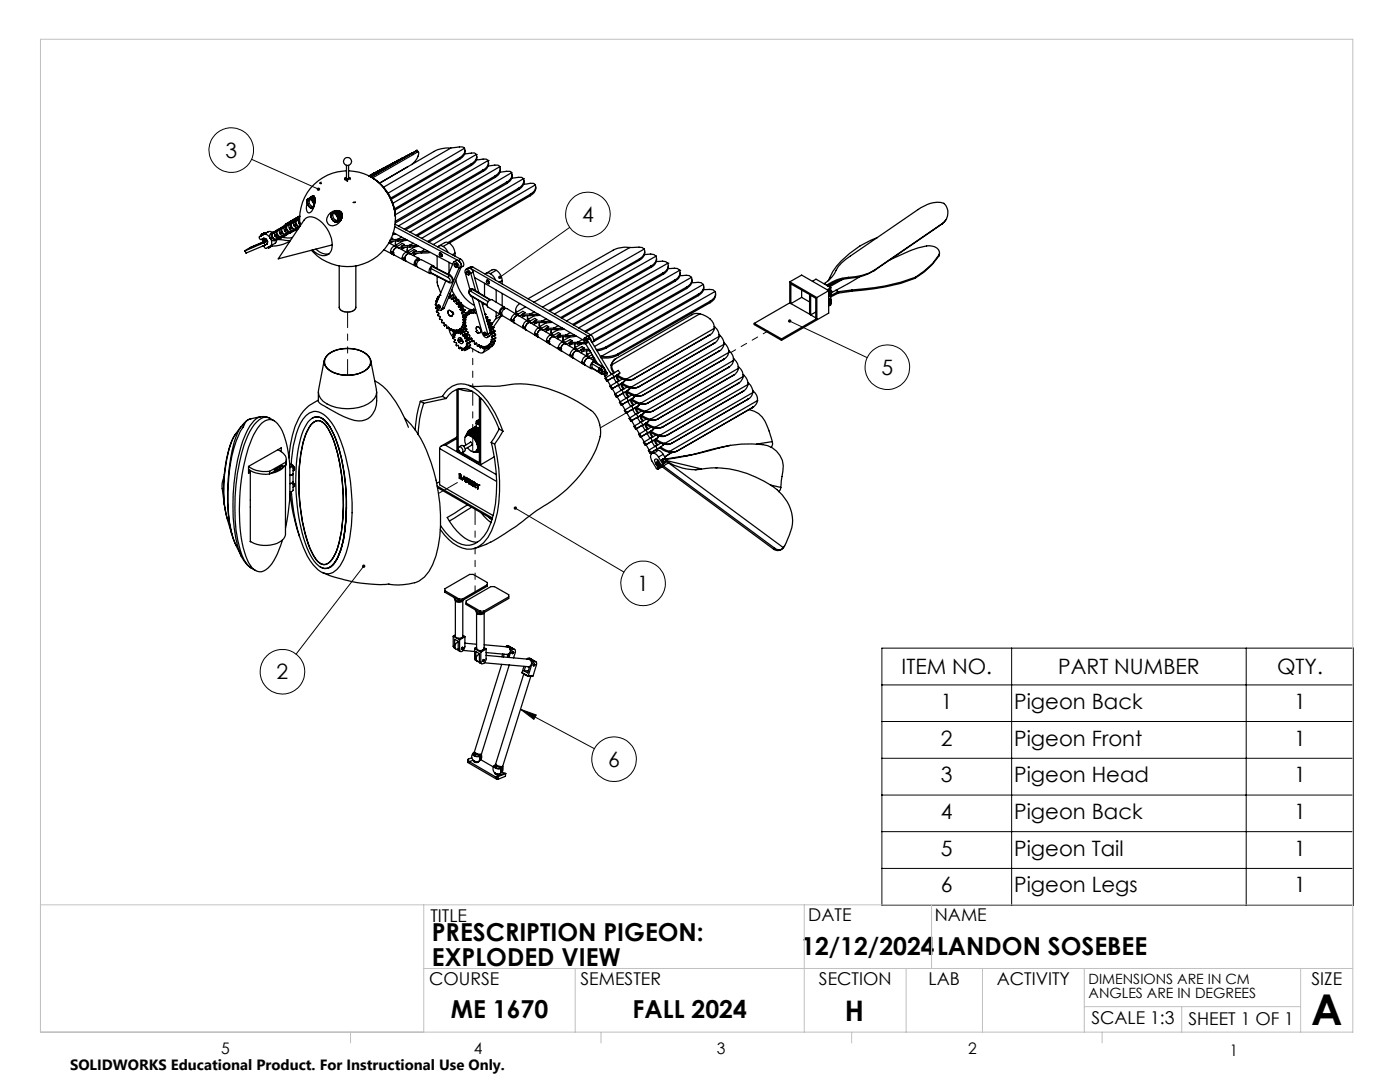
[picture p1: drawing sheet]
<svg xmlns="http://www.w3.org/2000/svg" width="279mm" height="216mm" viewBox="0 0 279 216" stroke-linecap="round" stroke-linejoin="round" font-family="sans-serif">
<defs><g id="words">
<text font-size="8.5" x="261.7" y="204.6">A</text>
<text font-size="5.6" x="168.6" y="203.7">H</text>
<g font-size="4.9">
<text x="86.2" y="187.8">PRESCRIPTION PIGEON:</text>
<text x="159.9" y="190.5">12/12/2024</text>
<text x="187" y="190.5">LANDON SOSEBEE</text>
<text x="86.2" y="192.7">EXPLODED VIEW</text>
<text x="90" y="203.2">ME 1670</text>
<text x="126.3" y="203.1">FALL 2024</text>
</g>
<g font-size="4.2">
<text x="45" y="31.4">3</text>
<text x="116.2" y="44.3">4</text>
<text x="175.9" y="74.8">5</text>
<text x="127.2" y="117.9">1</text>
<text x="55.2" y="135.5">2</text>
<text x="179.9" y="134.5">ITEM NO.</text>
<text x="211.2" y="134.5">PART NUMBER</text>
<text x="254.9" y="134.5">QTY.</text>
<text x="187.8" y="141.4">1</text>
<text x="202.4" y="141.4">Pigeon Back</text>
<text x="258.3" y="141.4">1</text>
<text x="187.8" y="148.8">2</text>
<text x="202.4" y="148.8">Pigeon Front</text>
<text x="258.3" y="148.8">1</text>
<text x="121.4" y="153">6</text>
<text x="187.8" y="156.1">3</text>
<text x="202.4" y="156.1">Pigeon Head</text>
<text x="258.3" y="156.1">1</text>
<text x="187.8" y="163.4">4</text>
<text x="202.4" y="163.4">Pigeon Back</text>
<text x="258.3" y="163.4">1</text>
<text x="187.8" y="170.7">5</text>
<text x="202.4" y="170.7">Pigeon Tail</text>
<text x="258.3" y="170.7">1</text>
<text x="187.8" y="178.1">6</text>
<text x="202.4" y="178.1">Pigeon Legs</text>
<text x="258.3" y="178.1">1</text>
</g>
<g font-size="3.5">
<text x="85.9" y="183.9">TITLE</text>
<text x="161.3" y="183.8">DATE</text>
<text x="186.6" y="183.8">NAME</text>
<text x="85.6" y="196.5">COURSE</text>
<text x="115.9" y="196.5">SEMESTER</text>
<text x="163.4" y="196.5">SECTION</text>
<text x="185.3" y="196.5">LAB</text>
<text x="198.9" y="196.5">ACTIVITY</text>
<text x="261.7" y="196.5">SIZE</text>
<text x="217.8" y="204.4">SCALE 1:3</text>
<text x="237.2" y="204.4">SHEET 1 OF 1</text>
</g>
<g font-size="3.2">
<text x="44.2" y="210.4">5</text>
<text x="94.6" y="210.3">4</text>
<text x="143.1" y="210.4">3</text>
<text x="193.2" y="210.3">2</text>
<text x="245.4" y="210.6">1</text>
</g>
<text font-size="3" x="14" y="213.5">SOLIDWORKS Educational Product. For Instructional Use Only.</text>
<g font-size="2.8">
<text x="217.2" y="196.4">DIMENSIONS ARE IN CM</text>
<text x="217.2" y="199.2">ANGLES ARE IN DEGREES</text>
</g>
</g></defs>
<g fill="none" stroke="#000" stroke-width=".25">
<path d="M61.3 39.9v.6M61.3 39.9h.1M61.3 39.8v.1M61.4 39.8h.1M61.5 39.9a.99 .99 0 0 1 1.2 1.2l-.3 .4a1.14 1.14 0 0 1-.9-1.6zM61.5 39.7l-.1 .1M61.5 39.7h.1M61.6 39.7h-.1M61.6 39.7h.1M61.7 39.7h.1M61.8 39.8a.94 .94 0 0 0 .8 1.4M61.8 39.7h.1"/>
<path d="M61.8 39.5l.5-.4h.3a2.73 2.73 0 0 1-.4 3l-.1 .2a.46 .46 0 0 1-.5 .2 .46 .46 0 0 1-.4-.4l-.1-.4 .2-1.2M61.9 39.7h.1M62 39.7l.1 .1M62.1 39.8h.1M62.1 39.8l.1 .1M62.2 39.9l.1 .1M62.3 40l.1 .1M62.5 39.1l-1 .6M62.6 39.1l-1 .6M62.6 39.1l-.9 .6M62.7 39.1l-1 .6M62.7 39.2l-.9 .5"/>
<path d="M62.7 39.2l-.8 .5M62.8 39.3l-.8 .4M62.8 39.4l-.7 .4M62.8 39.7l-.5 .3M62.8 39.5l-.6 .4M62.9 39.9l-.5 .2M62.9 39.8l-.5 .3M63.9 36.5v.1M64 36.6h.1M64.1 36.3l-.2 .2 .1 .1M68.8 35.6v.2l.6 .4v-.3M68.8 35.6l.6 .3"/>
<path d="M69.1 34.1a9.5 9.5 0 0 0-9.2 11M69.1 33v2.6l.3 .1 .2-.1v-2.6M69.1 35.4l-.3 .2M69.6 34.1a9.4 9.4 0 0 1 5 1.6M69.6 35.4l.3 .2M69.9 35.6l-.5 .3M69.9 35.6v.2M73.7 35.1l.9-.6zM73.7 35.1h.1M74.6 35.7a9.3 9.3 0 0 1 4.3 7.4M74.6 35.7a10.1 10.1 0 0 1 4.3 7.4M74.7 34.6l-1 .5"/>
<path d="M74.7 34.6h.1M75.6 34l-1.9 1.1M75.6 34h.1M75.6 34l-.9 .6M75.6 34.1h.1M76.5 33.5l-2.8 1.6M76.6 33.5l-1 .6M76.6 33.5h-.1M77.5 33l-3.7 2.2 1.8-1.1M77.5 33h.1M77.5 33l-.9 .6M77.5 33.1l1-.6-4.7 2.7"/>
<path d="M77.5 33.1h.1M78.5 32.6l.9-.6-5.5 3.2M78.5 32.6h.1M78.5 32.6l-4.6 2.6M79.4 32.1l1-.6-6.5 3.7M80.4 31.5l.9-.5-7.4 4.2M80.4 31.5l-6.5 3.8M80.4 31.5v.1M81.3 33.3l-5.6 3.2M81.4 31.1l.9-.6-8.3 4.8M82.5 30.8l-8.1 4.7M83.2 30l-.9 .6 .2 .2"/>
<path d="M83.2 30l-9.2 5.3M83.2 30l.1 .1M83.3 30v.1M83.3 30.1l.2 .2M83.3 30.1l.1 .2M83.4 30.3l-.9 .5M83.4 30.3l.2 .2-.3 1.1-1.1 1.2M83.4 30.3h.1M89.9 29.6l.1-.1a5.3 5.3 0 0 1 2.5-.1l.2 .2M89.9 29.6a5.8 5.8 0 0 0-3.3 .6l-10.8 6.3M89.9 29.6l-13.3 7.8M91.7 31.5v.3"/>
<path d="M91.7 31.5l-13.7 8M91.7 31.8l-13.6 8M92.7 29.6a1.33 1.33 0 0 1-.7 1.7l-.3 .2M92.7 29.6l-15.3 9M92.7 30.7l2-.2 .3 .3M92.8 30a1.72 1.72 0 0 1-1.1 1.8M94.1 32.7l-15.4 9M94.1 32.7v.3M94.1 33l-15.3 8.9M95 31.9l2-.1 .4 .2M95 30.8h.1M95 30.8a1.58 1.58 0 0 1-.9 1.9"/>
<path d="M95 30.8l-16.6 9.8M95.1 31.2a1.72 1.72 0 0 1-1 1.8M96.4 33.9l-17.5 10.3M96.4 33.9v.3M96.4 34.2l-17.5 10.3M97.4 33.1l1.9-.2 .4 .4M97.4 32h.1M97.4 32a1.58 1.58 0 0 1-1 1.9M97.4 32l-18.5 10.9M97.5 32.4a1.72 1.72 0 0 1-1.1 1.8M98.8 35.1v.3M98.8 35.1l-18.1 10.6"/>
<path d="M98.8 35.4l-17.8 10.5M99.7 33.3l.1-.1a1.6 1.6 0 0 1-1 1.9M99.7 33.3l-20.2 11.8M99.8 34.4l1.9-.2 .4 .3M99.8 33.6a1.72 1.72 0 0 1-1 1.8M101.1 36.3l-18.1 10.7M101.1 36.3v.3M101.1 36.6l-17.8 10.5M102.1 34.5a1.5 1.5 0 0 1-1 1.8M102.1 35.6l2-.2 .4 .3M102.1 34.5l-20.3 11.8M102.2 34.8a1.72 1.72 0 0 1-1.1 1.8"/>
<path d="M103.5 37.6l-18.2 10.6M103.5 37.6v.2M103.5 37.8l-17.9 10.5M104.5 35.7h.1M104.5 35.7a1.64 1.64 0 0 1-1 1.9M104.5 36.8l1.9-.2 .4 .3M104.5 35.7l-20.4 11.9M104.6 36a1.72 1.72 0 0 1-1.1 1.8M105.8 38.8l-16.4 9.6M105.8 38.8v.3M105.8 39.1l-16.1 9.4M106.8 36.9a1.6 1.6 0 0 1-1 1.9"/>
<path d="M106.8 36.9l-20.3 11.9M106.9 37.3a1.72 1.72 0 0 1-1.1 1.8M48.9 50.1l.2 .4M49.8 49.5l-.9 .6M49.8 49.5h.1M50.7 49.1l-.9 .4M51.8 47.2a.39 .39 0 0 0 .3 .6l.5-.3a.76 .76 0 0 1 .7 1.2M52.1 47h.1M52.2 46.8l.5-.3zM52.2 47l-.4 .2M52.3 47.7l.1 .3 .3-.1M52.5 48.2l.2 .2"/>
<path d="M52.5 47.6l.2 .3M52.6 48.3l-1.9 .7M52.6 48.3l-2.8 1.2M52.6 46.5l.2 .1M52.6 46.5l-.5 .3v.2M52.6 46.8a1.14 1.14 0 0 1 1.3 .6M52.6 46.8l-.8 .4M52.7 48.4l-3.8 1.7M52.7 48.4l.2 .5M52.7 49.1h-.3M52.7 47.9l.1 .1M52.8 46.6l-.4 .1-.3 .3"/>
<path d="M52.8 46.6l-.7 .4M52.8 46.6h.1M52.9 46.6l-.7 .4M52.9 48.9l-.1 .1M52.9 47.9l-.4 .3 .3-.2M52.9 47.9l.2 .3M52.9 48.9l-3.8 1.6M53.1 47.7l-.4 .2M53.1 48.2l-.4 .2M53.2 47.8l-.3 .1M53.2 47.8l-.4 .2M53.3 48.7l-.5 .3"/>
<path d="M53.3 48.7h.1M53.3 48.7l-.4 .2M53.3 48.1l-.2 .1M53.3 48.1l-.6 .3M53.3 48.1l.1 .1M53.5 49.4h.1M53.6 46.2h.5l.3 .2M53.6 46.2l-1 .6M53.6 46.2l-.8 .4M53.9 47.5l.1 .2M54 47.7a.84 .84 0 0 0 1.3 .1M54 47.4l.1 .2"/>
<path d="M54.1 47.8a1.15 1.15 0 0 1-.2 1.3l-.8 .5a.41 .41 0 0 1-.3-.6M54.2 47.4l.1 .1M54.2 49h.1M54.2 49l-.4 .4h-.3M54.2 49l-.7 .4M54.2 47.5l.3-.1-.5 .3M54.2 47.5l-.2 .2M54.3 47.5a.69 .69 0 0 0 1.2 .1M54.5 46.3a.82 .82 0 0 0-.6 1.2l.5-.2M54.8 46.4a.67 .67 0 0 0-.4 .9 .67 .67 0 0 0 1 .2M54.9 46.2a.73 .73 0 0 0-.6 1.1M54.9 46.1l-.1 .1"/>
<path d="M54.9 47.2l.7 .4 .6-.3M55 47l.1 .1M55.1 46.9l.1 .1M55.2 47.9l-.2 .6-1 .6M55.3 47l.2 .2a.63 .63 0 0 0 1-.1M55.3 47l-.4 .2M55.3 47l.1-.1-.5 .3M55.3 46.7l-.1 .1M55.5 45.8l-.5 .3-.2 .4 .1 .5 .3-.2M55.8 45.9a.67 .67 0 0 0-.4 .9 .67 .67 0 0 0 1 .2M55.8 45.8a.69 .69 0 0 0-.6 1M55.8 45.7l-.1 .1"/>
<path d="M55.9 46.6a.82 .82 0 0 0 1.3 .2M55.9 47.8h-.6M55.9 47.8l2.1 .2M55.9 45.6l-.2 .2M55.9 46.6l.5-.2zM55.9 47.5v.3M55.9 47.4l.1 .1zM56 46.4v.2M56 45.5l-.4 .3M56.1 45.5l-.3 .3-.1 .4 .1 .3 .4-.2M56.1 46.4l.1 .1M56.2 46.5a.66 .66 0 0 0 .6 .4 .66 .66 0 0 0 .6-.4"/>
<path d="M56.3 47.3l1.1 .2 .9-.1M56.3 46.2l-.1 .1M56.4 45.3l-.3 .2M56.7 45.3a.68 .68 0 0 0-.4 1 .68 .68 0 0 0 1 .2M56.8 45.2h-.1a.71 .71 0 0 0-.5 1.1M56.8 46.1a.76 .76 0 0 0 1 .4M56.8 46.1l.5-.2zM56.9 47h.1M56.9 45.9l.1 .2M56.9 47l-.9 .5M57 45.9l.1 .1M57 44.7h.1"/>
<path d="M57 44.7l.1 .1M57.1 44.7l-1 .8M57.2 46a.69 .69 0 0 0 1.2 0M57.2 45.8h-.1M57.4 44.8a.82 .82 0 0 0-.6 1.2l.3-.2M57.7 44.8a.67 .67 0 0 0-.4 1 .67 .67 0 0 0 1 .2M57.7 44.7a.71 .71 0 0 0-.6 1.1M57.8 45.6l.4 .4h.6M57.8 48.2l-2 .7-1.6 .2M57.8 46.4l.1 .1M57.9 45.4v.2M58 45.4l.1 .1"/>
<path d="M58 44.2l.1 .1M58 44.2l-.6 .6M58 44.2h.1M58.1 45.5l.2 .1a.63 .63 0 0 0 1-.1M58.1 46.3l-.3 .2M58.1 45.5l-.3 .1M58.1 45.5l.2-.1-.5 .2M58.2 45.2l-.1 .1M58.6 44.3a.67 .67 0 0 0-.4 1 .67 .67 0 0 0 1 .2M58.7 44.2h-.1a.66 .66 0 0 0-.6 .4 .66 .66 0 0 0 .1 .7M58.7 43.8l-1.7 .9M58.7 43.8l1.1-.7-2.7 1.6"/>
<path d="M58.7 43.8h.1M58.7 45.1a.83 .83 0 0 0 .9 .4M58.8 45.9l.1 .1M58.8 44.9l.1 .1M58.9 46l-1.9 1M58.9 44.8l.1 .2M58.9 43.7h.1M58.9 43.7l.2 .1M59 43.7l-1.3 1v.8l.4-.2M59 45l.2-.1-.5 .2M59 45l-.3 .1M59.1 44.9l.6 .5"/>
<path d="M59.1 45.8l-.3 .2M59.1 44.7l-.1 .1M59.3 43.8a.82 .82 0 0 0-.6 1.2l.3-.2M59.5 45.6l-.6 .4M59.6 43.8a.69 .69 0 0 0-.5 .8 .69 .69 0 0 0 .8 .6M59.6 43.7a.68 .68 0 0 0-.6 .4 .68 .68 0 0 0 0 .7M59.6 43.3l-1.6 .9M59.6 43.3h.1M59.8 44.4v.2h-.1l.2 .2M59.8 43.2l-.9 .5M59.8 43.3l-.6 .5M59.8 43.5l-.3 .7 .1 .3 .2-.1"/>
<path d="M59.8 43.2l-.2 .1M59.8 43.2l-.8 .5M59.8 43.1l-1.8 1.1M61 43.6a2.32 2.32 0 0 1 2.8 .4 6.7 6.7 0 0 1 2.5 4.9l-10.8 2.7zM61.3 40.5l.4 .7 .5 .4M62.2 41.6h.1M62.3 41.6h.1M62.4 40.1h.1M62.4 40.1l.1 .2M62.5 40.3h.1M62.5 41.6h.1M62.5 40.3l.1 .1"/>
<path d="M62.6 40.4l.1 .1M62.7 40.5v.1M62.7 40.6v.1M62.7 40.7v.2M62.8 40.7h-.1M62.8 40.4l-.1 .1M62.8 40.6h-.1M62.9 40.3l-.3 .1M62.9 40.1l-.4 .2M62.9 40l-.4 .3M63 49.7a2.95 2.95 0 0 0 2.7 1M65.9 42.5a1.41 1.41 0 0 1 2.4 .1 1.95 1.95 0 0 1-2.6 2.2l-.3-.2a1.54 1.54 0 0 1 .5-2.1z"/>
<path d="M66 42.8v.3l.2 .6 .4 .4 .5 .2M66 42.8h.1M66.1 42.6l-.1 .2M66.1 42.5v.1M66.1 42.6h.1M66.1 42.5h.1M66.2 42.7a.78 .78 0 0 1 1.1 .7 .59 .59 0 0 1-.2 .8 1.21 1.21 0 0 1-.9-1.5zM66.2 42.5h-.1M66.3 42.4l-.1 .1M66.3 42.4h.1M66.3 48.9a1.86 1.86 0 0 1-.9 1.9 1.86 1.86 0 0 1-2.1-.2l-1-.7M66.4 42.9a1.01 1.01 0 0 0 1 1.1"/>
<path d="M66.4 42.4h.1M66.5 42.4h.1M66.6 42.5l-.2 .4M66.6 42.4l.1 .1M66.7 42.5h.1M66.8 42.5l.1 .1M66.9 42.6h.1M66.9 42.6l.1 .1M67 42.7l.1 .1M67 42l-.7 .4M67.1 44.3h.1M67.1 42l-.8 .4"/>
<path d="M67.1 42.8l.1 .1M67.1 42l-.7 .4M67.2 42.9h.1M67.2 42.9l.1 .1M67.2 44.3h.1M67.2 42l-.7 .4M67.3 43v.1M67.3 44.3l.8-.4-.8 .4M67.3 42.1l-.6 .4M67.3 43.1l.1 .2M67.3 44.3h.1M67.3 42l-.7 .4"/>
<path d="M67.4 43.3v.1M67.4 43.4l.1 .1M67.4 44.2l-.1 .1M67.5 43.5h.1M67.5 44.2h-.1M67.5 44.2l.6-.5-.7 .5M67.5 43.5v.1M67.5 43.6v.1M67.5 44v.1M67.5 44.1v.1M67.5 43.7v.2M67.5 43.9h.1"/>
<path d="M67.5 43.9v.1M67.6 42.1l-.8 .4M67.7 53.1v8.2a1.24 1.24 0 0 0 1.5 1 1.51 1.51 0 0 0 1.8-1v-8.2M67.7 42.1l-.8 .5M67.8 42.1l-.9 .5M67.9 42.2l-.9 .5M68 42.3l-.9 .5M68.1 42.3l-.9 .6M68.1 43.8l-.8 .5M68.2 42.4l-1 .5M68.2 43.7l-.7 .4M68.2 43.6l-.7 .4"/>
<path d="M68.2 42.5l-.9 .5M68.3 42.6l-1 .5M68.3 43.4l-.8 .5M68.3 43.5l-.8 .4M68.3 42.7l-.9 .6M68.3 42.8l-.9 .6M68.3 43.3l-.8 .4M68.3 43l-.8 .5M68.3 43.1l-.8 .4M68.3 43.2l-.8 .4M70.5 40.4h.3M70.5 40.4h.1"/>
<path d="M70.8 40.4h.1M70.9 40.3l-.1 .1M76.6 49.8l1.5 .8M77.6 48.5l1.2 .6M77.9 47.9v.4l1.5-.3M78 50.3l.1 .4 .5 .2M78 50.2v.1M78 50.3l.4 .3M78.1 50.2l-.1 .1M78.1 47.4l.3 .2-.5 .2M78.4 50.6l.3 .3M78.4 50.6h.1"/>
<path d="M78.4 50.4h.1M78.5 48.2l-.7 .4M78.5 46.4l11.8 6.3M78.6 46.5h-.1M78.6 50.9l1.8 .9M78.8 45.2l12.7 6.8M78.8 44.7l13.1 7M78.9 43.1a9.6 9.6 0 0 1-5.9 9.4 9.6 9.6 0 0 1-10.8-2.5M78.9 48.6l.1 .6v-.3M79 46.7l-.6 .1M79 48.1v.8M79 48.9l.3 .3"/>
<path d="M79.4 47.8h.1M79.4 47.8l-1.6 .1M79.4 47.8v.2M79.4 48h.1M79.4 49.4a.89 .89 0 0 0-1-.1 .89 .89 0 0 0-.5 .9l.5 .2M79.4 49.4a.93 .93 0 0 0-.8 .5 .93 .93 0 0 0 0 1M79.4 49.4l1.8 .9M79.5 49.5a.82 .82 0 0 0-1.1 .9M80.2 47.3l-.8 .5M80.2 49.1l.5-.3-.4-.2-1.1 .6M80.2 49.1v.1M80.2 49.2v.3l1.6-.2"/>
<path d="M80.2 49.2l-.6 .3M80.3 51.5l.2 .4 .5 .2M80.3 51.4v.1M80.3 51.4l.5 .2M80.3 51.5l.5 .3M80.4 51.5h-.1M80.5 48l-1.5 .9M80.8 51.6h.1M80.8 51.8l.3 .3M80.8 49.4l-.7 .4M80.8 51.8h.1M80.9 47.7l-1.5 .1"/>
<path d="M81 52.1l1.9 1M81.3 47.9l-1.9 .1M81.3 49.8l.1 .6M81.3 50.1l.4 .3M81.3 50.1h.1M81.3 50.1l.1 .3M81.4 49.3v.8M81.4 50.3v.1M81.7 49h.1M81.7 49l-1.5 .1M81.7 49.1l.1 .1M81.7 49v.1"/>
<path d="M81.7 49.1l.1 .2M81.8 50.6a.91 .91 0 0 0-1-.1 .91 .91 0 0 0-.5 .9M81.8 49.2v.1M81.8 50.7a.86 .86 0 0 0-1 .9M82.5 48.5l-.8 .5M82.5 50.3v.1M82.5 50.3l.6-.3-.4-.2-1.2 .7M82.5 50.4v.3l1.6-.2M82.5 50.4l-.5 .3M82.8 49.2l-1.4 .9M83.1 50.6l-.6 .4M83.2 48.9l-1.5 .1"/>
<path d="M83.6 49.1l-1.8 .1M83.6 51.9a.5 .5 0 0 0-.6 .3 .5 .5 0 0 0 .1 .6M83.6 51.6l-1.9-1a.93 .93 0 0 0-.7 1.5M83.8 51.8l-.2-.2a.93 .93 0 0 0-.8 .5 .93 .93 0 0 0 .1 1h.2M84.1 50.2h.1M84.1 50.2l-1.6 .1M84.1 50.3v.2M84.1 50.2v.3M84.1 50.5h.1M84.8 49.8l-.7 .4M85.5 50.2h-1.4M85.9 50.4l-1.8 .1"/>
<path d="M85.9 53.6l3.6 1.8M85.9 53.6l.1 .8M86 54.4v.1l3.6 1.9M86 54.4l3.5 1.8M86.1 53.1l-.2 .5M86.1 53.1l3.8 1.8M86.1 53.1l-.3 .5a.64 .64 0 0 0 .2 1h.1M86.1 53.1h.5l.1 .2M86.1 53.1l3.6 1.9M86.6 53.1l-2.5-1.3a.96 .96 0 0 0-.8 1.5l2.5 1.3M87.2 59.5l.1 .5M87.2 59.5l.2 .2"/>
<path d="M87.2 55.2l.1 1.6 .6 1.7M87.2 51.1v2.5M87.3 59.9l-.3 .2M87.5 59.2v.3M87.5 59.2l.1 .1M87.5 59.4l-.3 .1M87.7 50.7a.28 .28 0 0 1 .3 .1 .28 .28 0 0 1-.1 .4l-.2-.2zM87.7 50.5a.44 .44 0 0 1 .5 .2 .44 .44 0 0 1-.1 .5 .48 .48 0 0 0-.4-.7zM87.7 59l-.2 .2M87.8 58.9h.1M88.4 49.2l-.4-.2-.6 .3M88.4 49.2l.5 .3 .5 .9"/>
<path d="M89 56.1l-1.9 4.5a1.04 1.04 0 0 0 1 1.3l.1-.2M89.5 55.4l.4 .6-.2 .2h-.2M89.5 56.2l.1 .2M89.5 59.3l.1 .1M89.6 56.4h.5M89.6 48.5a2.48 2.48 0 0 1 1.2 2M89.6 48.5l-.6-.2-1.4 .8M89.6 52.4v2.1M89.6 48.5l-1.2 .7M89.7 55l-.2 .4M89.7 55a1.01 1.01 0 0 1 .4 1.4M89.8 59.3l-.2 .1"/>
<path d="M89.8 59.1l-.1 .3h-.1M89.8 59.1l.2 .1M89.8 58.6h.1M89.9 54.9a.85 .85 0 0 1 .2 1.5M89.9 54.9l-.2 .1M89.9 58.6l-.1 .1M89.9 58.6l.1 .4M90 59.2l.1 .5M90.2 57.8l1.1 2M90.4 59.5l-.2 .3-.1-.1M90.4 59.5l.1 .1M90.4 58.9l-.4 .3"/>
<path d="M90.4 58.9l-.1-.1-.5 .3M90.4 58.9l.1 .5-.4 .3M90.5 59.6l.1 .5M90.6 52.2l.5-.2a.98 .98 0 0 1 .9 1.3M90.7 52.8a.29 .29 0 0 1 .3 .1 .29 .29 0 0 1 0 .4l-.3-.3zM90.8 52.6a.43 .43 0 0 0-.1 .5 .43 .43 0 0 0 .5 .2M90.8 52.6a.44 .44 0 0 1 .4 .2 .44 .44 0 0 1 0 .5M90.8 52.6a.48 .48 0 0 1 .4 .7M90.8 50.5v.6M90.8 50.5l-.5 .3M90.9 55.9a7.7 7.7 0 0 0 3.8 5M91 59.3l-.1-.1-.5 .3"/>
<path d="M91 59.3l-.5 .3M91 59.3l.1 .5M91.1 59.8l.1 .1M91.1 59.8l-.5 .3M91.5 52a1.11 1.11 0 0 1 .5 1.3M91.5 59.9l-.4 .2M91.5 59.9l-.1-.1-.5 .2M91.5 59.9v.4M91.6 53.5a1.03 1.03 0 0 0-1-1.3l-1.1 2.6M91.6 53.5l-3.4 8.2M91.9 51.7l.5 .4a.71 .71 0 0 1 0 1l-.4 .3M91.9 51.7l-.4 .3"/>
<path d="M92 53.3l-.4 .2M92 53.3l-3.3 8.2M93.1 54.4a.27 .27 0 0 1 .3 .1 .27 .27 0 0 1-.1 .3zM93.1 54.2a.42 .42 0 0 1 .5 .2 .42 .42 0 0 1-.1 .5 .48 .48 0 0 0-.4-.7zM93.1 54.2h.1M93.5 53.5h.3M93.5 53.5a.88 .88 0 0 1 .9 .8M93.5 53.5l-.5 .3M93.8 57.7l-.1 .1a.9 .9 0 0 0 .4 1.3M93.8 57.7h.6M93.8 57.7h.4M93.8 53.5l23.6 13.6"/>
<path d="M93.9 54.5l-.1-.2a.59 .59 0 0 0-.9-.4v.5l.9 3.3M93.9 54.5l1 3.5M94 58.1h-.3l-.1 .2 .4 .6M94 58.9l.1 .2M94 58.1l3.4 2.1M94 58.9l3.2 2M94.1 59.1l3.1 1.9M94.2 59.2l2.2 7.7a.62 .62 0 0 0 1 .3v-.5M94.2 57.7l-.2 .4M94.2 57.7l3.6 2.1M94.3 53.3l-.4-.1-.4 .3M94.3 53.3l-.5 .2"/>
<path d="M94.3 53.3l23.6 13.5M94.4 57.7h-.2M94.4 57.7l3.5 2.1M94.4 54.3l-.5 .2M94.4 54.3l1.2 4.1M94.7 55.4l21.8 12.5M95.5 59.9l1.9 6.8M96.7 56.5v2.6M97.1 56.1a.31 .31 0 0 1 .3 .1 .31 .31 0 0 1 0 .4l-.3-.2zM97.2 55.9a.44 .44 0 0 1 .4 .2 .44 .44 0 0 1-.1 .5 .48 .48 0 0 0-.3-.7zM97.8 59.8l-.3 .2a.95 .95 0 0 0-.2 1.2l2.5 1.5M97.8 59.8h.4l2.4 1.5"/>
<path d="M97.9 54.6l-.7-.1-.4 .2M97.9 54.6l.6 .6 .4 .7M99 53.9a2.61 2.61 0 0 1 1.2 2.1M99 53.9l-.4-.1h-.4l-1.2 .7M99 57.9v2.4M99 53.9l-1.1 .7M100.2 56v.7M100.2 58.6v2.4M100.2 56l-.6 .3M125.7 49.4l1.8-.1 .7 .1 .4 .3M125.7 49.4a5.9 5.9 0 0 0-3.3 .5l-17 9.7M125.7 49.4l-19.1 10.9"/>
<path d="M127.6 51.7l-18.1 10.3M127.6 51.7v.2M127.6 51.9l-17.9 10.2M128.6 50.8a2.63 2.63 0 0 1 2.3 .3M128.6 49.7h.1M128.6 49.7l-20.3 11.6M128.6 49.7a1.68 1.68 0 0 1-1 2M128.7 50.2a1.7 1.7 0 0 1-1.1 1.7M129.9 53.1l-18 10.3M129.9 53.1v.2M129.9 53.3l-17.8 10.2M130.9 51.1a1.46 1.46 0 0 1-1 2"/>
<path d="M130.9 52.2h.1a2.79 2.79 0 0 1 2.3 .3M130.9 51.1l-20.2 11.6M131 51.6a1.81 1.81 0 0 1-1.1 1.7M132.3 54.5l-18 10.2M132.3 54.5v.3M132.3 54.8l-17.8 10.1M133.3 52.5h.1M133.3 52.5a1.53 1.53 0 0 1-1 2M133.3 53.6h1.9l.4 .3M133.3 52.5l-20.2 11.5M133.4 53a1.81 1.81 0 0 1-1.1 1.8M134.7 55.9l-18 10.2"/>
<path d="M134.7 55.9v.3M134.7 56.2l-17.8 10.1M135.6 55h2l.4 .4M135.6 53.9h.1M135.6 53.9a1.62 1.62 0 0 1-.9 2M135.6 53.9l-20.1 11.5M135.7 54.4a1.81 1.81 0 0 1-1 1.8M137 57.3l-18.4 10.5M137 57.3v.3M137 57.6l-18.4 10.5M138 56.4h1.9l.4 .4M138 55.4a1.49 1.49 0 0 1-1 1.9"/>
<path d="M138 55.4l-20.1 11.4M138.1 55.8a1.71 1.71 0 0 1-1.1 1.8M139.4 58.7l-18.4 10.5M139.4 58.7v.3M139.4 59l-18.4 10.5M140.3 57.8h2l.4 .4M140.3 56.8h.1M140.3 56.8l-21.7 12.3M140.4 56.8a1.62 1.62 0 0 1-1 1.9M140.4 57.2a1.71 1.71 0 0 1-1 1.8M142.7 58.2a1.48 1.48 0 0 1-1 1.9M142.7 58.2l-22.7 12.9"/>
<path d="M142.8 58.6a1.82 1.82 0 0 1-1.1 1.8M157.6 56.2l5.4 3.2M157.6 56.2l2.4-1.3 5.4 3.1M157.6 56.2v4.2M160 59.3l1.6 1M160 57.9v1.4M160 59.3l-2.1 1.3M162.1 56.1l.7-.4 3 1.7M163 59.4v4.2M165.1 56.8l-.1 .1M165.2 57l.1 .1M165.2 57.9h.1"/>
<path d="M165.2 57.9l.2 .1M165.3 57.9h.2M165.3 57.9h.1M165.3 57.1h.1M165.4 59.8h.1M165.4 58h.1M165.4 58.3l.2 .2-.2 .3M165.4 60h.1M165.4 58l-2.4 1.4M165.4 60l.2 .4-.2 .2M165.4 59.1l.1 .1M165.4 58v4.5l-9.4 5.4"/>
<path d="M165.4 59.1v.1M165.5 59.7l-.1 .1M165.5 59.7h.1M165.5 57.9h.1M165.5 59.6l.1 .1M165.5 59.8h.1M165.5 58h.1M165.5 59.7v.1M165.5 59.6l.1 .2M165.5 59.6v.1M165.5 57.9l-.1 .1M165.6 59.8v-.1l.2 .1"/>
<path d="M165.6 57.9l.1 .2M165.6 57.9h.1M165.6 59.7v.1M165.6 59.8h.1M165.6 57.9l-.1 .1M165.6 59.7h.1M165.6 58h.1M165.6 57.9v.1M165.6 58l.1 .1M165.7 58.8h.1M165.7 58.8l-.2 .4M165.7 57.9l-.1 .1"/>
<path d="M165.7 57.9v.1M165.7 59.8h.1M165.7 58.1h.1M165.7 58v.1M165.8 58.2h.1M165.8 58.6h.1M165.8 59.8h.1M165.8 59.8v.1M165.8 58h.1M165.8 58.5h.1M165.8 58.1h.1M165.8 58.5v.1"/>
<path d="M165.8 57.4v.8M165.8 58.3h.1M165.8 58.6v1.3M165.8 59.9l.1 .1M165.8 58l-.1 .1M165.8 58.7l-.1 .1M165.8 57.4l-.7 .4M165.8 59.9v.1M165.8 59.9h.1M165.8 58.1v.1M165.9 60v.1M165.9 60h-.1"/>
<path d="M165.9 58.2l-.1 .1M165.9 58.3l-.1 .2M166.8 57.9l-1 .6M166.8 57.9l.5 .3M167.3 58.2h.1M167.3 58.2l-1.5 .8M167.3 58.2v.3M167.3 58.5l-1.5 .7M167.3 56l-2 1.1M168.3 55.7l-2.8 1.6M169.3 55.6a8.5 8.5 0 0 0-4.2 1.4v-.2M169.3 55.4a8 8 0 0 0-4.2 1.4"/>
<path d="M169.3 55.4v.2M170 58.1l-2.7 .4M170 57.9l-2.7 .3M170 57.9v.2M171.8 55.1l-5 2.8M174.4 54a10.3 10.3 0 0 1-5.1 1.6M174.6 53.9a10.6 10.6 0 0 1-5.3 1.5M174.6 53.9l-.2 .1M175.1 47.4a16.3 16.3 0 0 0-9.8 8.6M182.6 55.5a42.1 42.1 0 0 1-12.6 2.6M182.7 55.3a40.7 40.7 0 0 1-12.7 2.6M182.7 55.3l-.1 .2"/>
<path d="M187.3 51.2l-1.2 1.6-1.6 1.5-1.9 1.2M187.4 50.9a1.33 1.33 0 0 0-1.4-1.8l-.5-.1a19.7 19.7 0 0 0-8 2.9M187.4 50.9l-1.3 1.7-1.6 1.4-1.8 1.3M187.4 50.9l-.1 .3M187.5 50.6l-.2 .6M188 44.7l-13.6 9.3M188.1 44.6a2.61 2.61 0 0 0 .2-4 5.9 5.9 0 0 0-5.1 1.2l-13.5 9.3a7.5 7.5 0 0 0-3.2 3.5 6.3 6.3 0 0 1-2 2M188.1 44.6l-13.5 9.3M188.1 44.6l-.1 .1M188.8 43.9l-.8 .8M63.5 79.8a8.2 8.2 0 0 0-4.6 5.3 23.4 23.4 0 0 0-1.2 6.3M63.5 78.2v1.9l.8 .7a35 35 0 0 0 6.4 3.1 3.4 3.4 0 0 0 4.4-3.1l.1-2.6"/>
<path d="M64.7 71.9l-1.1 5.9a2.57 2.57 0 0 0 1.6 2.8 8.8 8.8 0 0 0 9-.5 2.2 2.2 0 0 0 .9-2.3M65.3 70.9a6.6 6.6 0 0 1 8-.1 1.86 1.86 0 0 1-.6 3.2 6.8 6.8 0 0 1-7.5-.6 1.75 1.75 0 0 1 .1-2.5zM65.5 70.7a6.9 6.9 0 0 1 7.7 0 1.95 1.95 0 0 1-.6 3.4 7.1 7.1 0 0 1-7.1-.4 1.84 1.84 0 0 1 0-3zM74 71.9l1.1 5.9M74.8 76a12.6 12.6 0 0 1 5.1 5.7l1.6 3.6M86.9 60.7l.1 .3M86.9 60.7h.1M86.9 61.4l.5 .5-.3 .2M86.9 61.4h.3M87 60.1l.1 .3M87 60.1l.2 .1M87.1 60.6l-.2 .1"/>
<path d="M87.1 62.1l.5 .6-.3 .2 .1 .1 .4 .1 .1 .2-.2 .3 .1 .1 .4 .1-.1 .5 .1 .1h.4l.1 .6M87.1 61.3l-.2 .1M87.4 61.9l-.3 .2M87.4 60.9a.31 .31 0 0 1 .4 .2 .31 .31 0 0 1-.1 .4l-.3-.3zM87.5 60.9a.34 .34 0 0 1 .3 .2 .34 .34 0 0 1-.1 .4l-.2-.3zM88.3 79.1a4.1 4.1 0 0 1 6.2-1.8 15.4 15.4 0 0 1 5.4 7.5l.5 1.2M88.3 79.1l-4.4 1M88.3 79.1l.7 .4M88.7 61.5l-.6 .4M88.7 61.5l-.5 .2M88.7 65l.3-.2 .1 .1 .2 .6M89 64.9l-.3 .1"/>
<path d="M89 79.5l1.3-1.3 .9-.5v12.3l4.7 2.7M89 79.5l-4.4 1M89.3 65.5l.2-.2 .1 .1 .3 .5M89.3 65.5l.3-.1a2.72 2.72 0 0 0 .9 1.9M89.5 62l.3-.1 .3 .3h.2l.2 .5h-.2l-.1 .3a.72 .72 0 0 1-.7-.2 .72 .72 0 0 1 0-.8zM89.9 65.9l.1-.3 .5 .6M90.2 65.8l-.3 .1M90.4 67.4l.4 .4-.1 .5 .4 .1-.1 .5 .1 .1 .3-.1 .1 .1v.5l.2 .1M90.4 66.7l.3 .5-.3 .2M90.5 66.2v-.4l.5 .5M90.7 66.2l.1 .7-.4-.2M90.7 66.2l.4 .3"/>
<path d="M90.7 66l-.2 .2M90.7 66.5l-.3 .2M90.7 67.2l-.3 .2M90.8 66.1l-.1 .1M90.9 60l-.2 .2-.1-.1M90.9 60l.2 .1M91 66l.1 .5M91 66h.1M91.1 60.5l.1 .2M91.1 60.1v.4M91.1 66.3h-.1M91.1 66.5h.1"/>
<path d="M91.1 66l.3 .5M91.4 77.6l2.2 .5 .6-.1M91.4 77.6a4.5 4.5 0 0 1 4.3 1.6v13.1l-3.5-2M91.4 77.6v12.3M91.5 61.1l.1 .2M91.5 67.9v-.4a.65 .65 0 0 1 .8 .3 .65 .65 0 0 1-.2 .8l-.6-.4M91.5 67.9l.4-.3v-.2l.2 .5 .3 .3-.3-.3M91.5 60.6l-.3 .1M91.5 60.6l.1 .1M91.5 67.9h-.1l.1 .3M91.5 66.3l-.5-.4v.4M91.5 60.3l.2 .1"/>
<path d="M91.5 66.3h.1M91.5 60.3l-.4 .2M91.5 60l.4 .4M91.5 66.4l-.1 .1M91.6 66l-.2 .5M91.6 60.7l-.1 .4M91.6 61.3h.3M91.6 66l.1 .1M91.7 60.4l-.5 .3M91.7 69.6l.2-.3 .2 .5 .2 .1M91.7 66.1l.2 .5M91.7 66h-.1"/>
<path d="M91.8 66l-.1 .1M91.8 65.7l.1-.2 .4 .4M91.8 65.7l.1 .4M91.8 61.7l.1 .2M91.9 67.7l.1 .2h.1M91.9 65.6l-.1 .1M91.9 66.1l-.5-.3 .1 .5M91.9 60.9l.1 .1M91.9 61.9l.4 .1M91.9 61.3l.1 .2M91.9 60.4l-.4 .2M91.9 60.4l.1 .1"/>
<path d="M91.9 60.9l-.4 .2M91.9 60.4h-.2M92 69.4l-.3 .2M92 61.5l-.2 .2M92 60.6a4.3 4.3 0 0 0 2.3 1.2M92 61l-.4 .3M92 61h.4M92 60.5l-.4 .2M92 60.5l-.1 .4M92.1 65.3v-.1l.4 .3M92.1 65.3l.2 .5M92.1 67.9l-.6 .3"/>
<path d="M92.1 62.4l.1 .2M92.1 66.4l-.2 .2M92.2 66.4l-.2 .2h-.1M92.2 62.6l.4 .2M92.2 66.4l.1 .1M92.2 65.3h-.1M92.2 66l.1 .3M92.3 64.9l.1-.1 .3 .2M92.3 61.5l.1 .2M92.3 69.9l.1-.4 .3 .5 .1-.1M92.3 62l.1 .2M92.3 64.9l.3 .5"/>
<path d="M92.3 61.5l-.5 .2M92.3 66.5v.4M92.3 66.9l.1 .1M92.3 65.8v.1M92.4 62.2l-.3 .2M92.4 63.3l.3 .2M92.4 61l-.5 .3M92.4 61l.1 .2M92.4 61.7l-.5 .2M92.4 61.7l.3 .1M92.4 65.8l-.5 .3M92.4 63.9l.4 .3"/>
<path d="M92.4 64.5l.3 .3M92.5 61.2l-.5 .3M92.5 61.2l-.2 .3M92.5 64.8l-.2 .1M92.6 64.5l.4 .5-.3 .2M92.6 62.8v.1M92.6 65.4l-.1 .1M92.6 63.8l.3-.2-.5 .3M92.6 63.8l.3 .5M92.6 69.7l-.3 .2M92.6 62.9l-.3 .1 .1 .3M92.6 62.1l.1 .2"/>
<path d="M92.6 62.1l-.5 .3M92.6 64.3l-.2 .2M92.7 63.2l.3 .7-.4-.1M92.7 62.3l-.5 .3M92.7 62.3l.3 .2M92.7 65.2l.5 .5-.3 .2 .1 .2 .5 .3-.3 .3 .1 .1 .5 .2-.1 .4M92.7 67.4l.1 .2M92.7 65l.2-.2 .1 .2-.3 .2M92.7 65.3l-.1 .1M92.7 65.4l.1 .1M92.7 63.7h-.3v.2M92.7 65.6l.3 .3"/>
<path d="M92.7 63.5v.2M92.7 64.8v.2M92.7 61.8l.1 .1M92.7 61.8l-.4 .2M92.7 63.5h.1M92.7 65.4l-.2 .1M92.7 66.9l-.3 .1M92.7 66.9l.1 .2M92.7 66.2l-.1-.1-.4 .3M92.7 66.2l-.4 .3M92.7 66.2l.1 .4M92.8 64.2v.1h-.4v.2"/>
<path d="M92.8 62.8v.2M92.8 69.4v.5M92.8 69.4h-.1M92.8 64.2h.1M92.8 65.5l-.5 .3M92.8 65.5l-.5 .4M92.8 67.6l.4 .1M92.8 69.4l.4 .3M92.8 66.6l.1 .1M92.8 61.9l-.4 .3M92.8 61.9l-.2 .2M92.8 63l-.4 .3"/>
<path d="M92.8 63h.2M92.8 64.8h-.1M92.8 67.1l-.1 .3M92.8 66.6l-.5 .3M92.9 62.8l.2 .5-.4-.1M92.9 62.8l-.3 .1M92.9 63.6l-.2 .1M92.9 62.7v.1M92.9 66.7l-.5 .3M92.9 64.3v.2h-.3M92.9 64.3l-.3 .2M93 66l-.3 .2"/>
<path d="M93 68v.2M93 69.2v-.1l.4 .2M93 63l-.3 .2M93 69.2l.2 .4M93 62.5l-.4 .3M93 62.5l.1 .1M93 68.2l.4 .2M93.1 68.7l.4 .4M93.1 69.1l-.1 .1M93.2 67.7v.1M93.2 69.7l-.4 .2M93.2 62.3l.1 .6-.4-.2"/>
<path d="M93.2 67.2l.1 .1M93.2 62.5l-.3 .2M93.2 66.7l-.5 .2M93.2 66.7l.1 .1M93.2 67.2l-.5 .2M93.2 66.7h-.3M93.2 67.8l-.2 .2M93.2 69.6v.1M93.3 67.3l-.5 .3M93.3 67.3l.3 .1M93.3 66.8l-.5 .3M93.3 66.8l-.1 .4"/>
<path d="M93.3 68.6l-.2 .1M93.4 68.4l.1 .2M93.5 68.6h-.4v.1M93.5 67.7v.2M93.5 67.7l-.5 .3M93.5 69.1l-.1 .2M93.5 67.9l-.5 .3M93.5 67.9l.4 .3M93.5 62.1l.1 .6-.4-.4M93.5 62.2l-.3 .1M93.6 76.9a5.6 5.6 0 0 0 2.9 .1h1.2a17.6 17.6 0 0 0 5-.4 23.7 23.7 0 0 1 12.5 3.5l2 1.3a5.7 5.7 0 0 1 2.1 7.4 25.8 25.8 0 0 1-12.2 13 61.4 61.4 0 0 1-9.2 6.4M93.6 69.2l1.9 1.1a.72 .72 0 0 0 .8 .1 .72 .72 0 0 0 .4-.8"/>
<path d="M93.6 68.5l.3 .4M93.6 69.1l.1 .3M93.6 67.4l.1 .1M93.6 62.1h-.1M93.6 62.1l.3 .4M93.6 67.4l-.4 .3M93.7 67.4v.1h.4v.5l.2 .2 .3-.1 .2 .6M93.7 67.6l.5 .3M93.7 67.5l-.5 .3M93.7 67.5l-.2 .2M93.7 69.4l-.5 .2M93.7 69.4l-.5 .3"/>
<path d="M93.9 68.2l-.5 .2M93.9 68.2v.1l-.4 .3M93.9 68.9l-.5 .4M93.9 68.9l-.4 .2M94 62l.1 .5M94 62h.1M94.1 62.5h-.2M94.1 62.4l-.2 .1M94.1 62l.3 .4M94.1 61.8l-.5 .3M94.1 61.8l.1 .1M94.1 61.8l-.6 .3"/>
<path d="M94.4 68l.2 .1M94.5 62v.4h-.1M94.5 62l.1 .1M94.5 62.4h-.1M94.6 61.7l-.5 .3M94.6 61.7l.1 .2M94.6 61.7l-.6 .3M94.6 62.1l.3 .4M94.8 68.7l.2-.3 .1 .1 .3 .6M94.9 61.8l-.3 .3M94.9 61.8l-.4 .2M95 62.4l-.1 .1"/>
<path d="M95.1 62.3l-.1 .2h-.1M95.1 68.5l-.3 .2M95.2 65.2a.8 .8 0 0 1 .6 1.2l-.3-.1-.1 .2-.4-.4zM95.4 69.1l.1-.3 .2 .1 .2 .5M95.7 68.9l-.3 .2M95.9 69.4l.1-.4h.1l.4 .6M96.1 60.3l1.8 6.1M96.2 69.3l-.3 .1M96.5 69.6v-.5l.5 .5M96.5 60.6l-.2 .4M96.6 66.4a.33 .33 0 0 1 .4 .1 .33 .33 0 0 1-.1 .4l-.3-.3zM96.7 66.3a.29 .29 0 0 1 .3 .2 .29 .29 0 0 1-.2 .4l-.2-.3z"/>
<path d="M96.7 69.5v.1M96.8 62.7h.1M96.8 62.7v.1M96.8 69.4l-.3 .2M96.9 69.5l-.2 .1M97.3 64.1h-.1M97.3 64.1l.1 .1M97.3 63.7l.1 .2M97.3 63.7l-.2 .1M97.3 69l.2 .5M97.3 63.3l-.3 .2M97.3 63.3v.4"/>
<path d="M97.3 63.3l-.1-.1-.2 .1M97.3 69.4l-.3 .2M97.4 64.2l-.1 .2M97.4 68.9l-.1 .1M97.4 68.9l.5 .3M97.4 63.9l-.2 .1M97.5 69.5l-.5-.4h-.1l.1 .5M97.6 65.2v.2M97.6 68.7l.2-.1 .3 .3M97.6 65.4l.4 .1M97.6 68.7l.3 .5M97.7 64.3l.1 .2"/>
<path d="M97.7 64.8l.1 .1M97.7 64.3l-.4 .2M97.7 63.8l-.4 .3M97.7 63.8l.1 .1M97.7 63.8l-.3 .1M97.8 64.9l-.2 .3M97.8 68.6l-.2 .1M97.8 65.8l.1 .2M97.8 69.3l-.2 .3-1.3 .8M97.8 64.5l-.4 .2 .3 .1M97.8 63.9l-.4 .3M97.8 63.9l-.1 .4"/>
<path d="M97.8 64.5h.4M97.9 66.4l-.1 .5-.6 .4M97.9 66.4l-.5 .3M97.9 68.3l.1-.1 .3 .2M97.9 66l.4 .3M97.9 68.3l.3 .5M98 69.2h.1M98 64.9l.1 .2M98 65.5l.1 .2M98 66.7l.4 .3M98 67.8l.4 .5M98 64.9l-.4 .3"/>
<path d="M98 68.2l-.1 .1M98.1 65.7l-.3 .1M98.1 67.3l.4 .4M98.1 65.1l-.5 .3M98.1 65.1l.4 .1M98.2 68.8l-.1 .1M98.2 64.5l-.5 .3M98.2 64.5v.1M98.2 64.6l-.4 .3M98.2 64.6l-.2 .3M98.2 67.7l-.2 .1M98.3 66.3v.1"/>
<path d="M98.3 68.8l.1 .1M98.3 66.4l-.3 .1v.2M98.3 65.5l.1 .3M98.3 65.5l-.5 .3M98.4 68.3l-.1 .1M98.4 68.9l-.5 .3M98.4 68.9l-.9 .6M98.4 65.8l-.5 .2M98.4 65.8l.3 .2M98.4 67.1l-.3 .2M98.4 67.1h-.3v.2M98.4 67.8l-.3-.1-.1 .1"/>
<path d="M98.4 67v.1M98.5 67.7l-.1 .1M98.5 66.3v.1M98.5 65.2l-.5 .3M98.5 65.2l.1 .2M98.5 68.3l.1 .2M98.5 66.4l-.5 .3M98.5 66.4l.4 .3M98.6 65.4l-.5 .3M98.6 65.4l-.3 .1M98.6 67l.3 .4M98.6 67.7l.2 .3"/>
<path d="M98.6 68.5l-.4 .3M98.6 68.5l-.5 .4M98.7 66l.1 .1-.5 .3M98.7 66l-.4 .3M98.8 68l-.4 .3M98.8 68l-.5 .4M98.9 66.7v.2l-.5 .2M98.9 66.7l-.5 .3M98.9 63.7l-.7 .9M98.9 67.4v.1l-.5 .3M98.9 67.4l-.4 .3M99 63.1l-.1 .6"/>
<path d="M99 62.3v.8M99.8 62.7l-.8 .4M100 63l-1.1 .7M100 63l-1.5 2.2M100.2 62.8l-.2 .2M100.6 61.7a.5 .5 0 0 0-.6 .1 .5 .5 0 0 0 .1 .7M100.8 61.6l-.2-.3a1 1 0 0 0-.8 1.4h.3M102 63.8l.1 .3 .5 .3M102 63.7v.1M102 63.8l.4 .3M102 63.7l.5 .3M102.1 63.7l-.1 .1"/>
<path d="M102.4 64.1l.3 .4M102.4 64.1h.1M102.5 64h.1M102.6 64.4l1.8 1.1M102.9 61.9l.1 .7M102.9 62.7l-1.8-1.1a.97 .97 0 0 0-.8 1.4l1.8 1.1M103 62.3l.4 .4M103 62.3h.1M103 62.3v.3M103 62.6h.1M103 62.6l.1 .1M103.5 63l-.5-.3a.97 .97 0 0 0-1 1"/>
<path d="M103.5 63a.95 .95 0 0 0-.9 1.4M103.5 63l1.8 1.1M103.6 63a.85 .85 0 0 0-1.1 1M103.7 60.6a1.54 1.54 0 0 0-.7 1.7M104.2 62.7h.1M104.2 62.7l.6-.3-.4-.3-1.2 .7M104.2 62.7l-.5 .4M104.4 65.2l.1 .3 .5 .3M104.4 65.1v.1M104.4 65.1l.4 .3M104.4 65.2l.4 .3M104.5 65.2h-.1"/>
<path d="M104.7 63l-.6 .4M104.8 65.5l.3 .4M104.8 65.4h.1M104.8 65.5h.1M104.9 61.2l-1.9 1.1M105 65.8l1.8 1.1M105.3 63.3v.7M105.3 63v.7M105.3 63.7l.5 .4M105.3 63.7h.1M105.3 63.9l.1 .1M105.3 63.7v.3"/>
<path d="M105.3 64h.1M105.4 64v.1M105.8 62.7h1.6M105.8 62.7h.1M105.8 62.7l.1 .3h-1.7v-.3M105.8 62.7h-1.6M105.9 64.4l-.6-.4-.2 .1-.4 .2-.3 .8M105.9 64.4a.88 .88 0 0 0-1.1 1M106.6 64.1h.1M106.6 64.1l.5-.3-.4-.3-1.1 .7M106.6 64.1v.3l1.6-.1M106.6 64.1l-.6 .4"/>
<path d="M106.6 62.2l-.8 .5M106.6 63l-1.3 .7M106.7 66.6l.2 .4 .5 .2M106.7 66.5v.1M106.7 66.5l.5 .3M106.7 66.6l.5 .3M106.8 66.6h-.1M107.1 64.4l-.6 .4M107.2 66.8h.1M107.2 66.9l.2 .4M107.2 66.9h.1M107.6 64.7l.1 .7"/>
<path d="M107.6 65.5l-1.8-1.1a1 1 0 0 0-.8 1.4M107.7 64.4v.8M107.7 65.2l.4 .3M107.7 65.2h.1M107.7 65.3v.1M107.7 65.2v.2M107.7 65.4h.1M107.7 65.4l.1 .1M107.8 62.9h-1.9M108.2 64.1h1.6M108.2 64.1h.1M108.2 64.1h-1.6"/>
<path d="M108.2 65.8l-.6-.4-.4 .2-.5 .9M108.2 64.2v.1M108.2 64.1v.2M108.2 64.3h.1M108.3 65.8a.87 .87 0 0 0-1.1 1M108.9 65.5h.1M108.9 65.5l.6-.3-.4-.3-1.2 .7M109 65.5v.3h1.6M109 65.5l-.6 .4M109 63.6l-.8 .5M109 64.4l-1.3 .8M109 68.1l.2 .3 .5 .3"/>
<path d="M109 68.1l.5 .2M109.1 67.9v.1M109.1 67.9l.4 .3M109.2 68l-.2 .1M109.5 65.8l-.7 .4M109.5 68.2h.1M109.5 68.3l.3 .4M109.5 68.3h.1M110 66.1l.1 .8v-.4M110 66.9l-1.8-1.1a.94 .94 0 0 0-.8 1.4l1.7 1.1M110 65.8l.1 .7M110.1 66.6l.4 .3"/>
<path d="M110.1 66.8l.1 .2M110.2 64.3h-2M110.6 65.5h1.7M110.6 65.5h.1M110.6 65.5h-1.7M110.6 67.2l-.6-.3-.4 .1-.4 .4-.1 .5M110.6 65.6v.2M110.6 65.5v.3M110.6 65.8h.1M110.6 67.2a.87 .87 0 0 0-1.1 1M111.3 66.9l.6-.3-.5-.2-1.1 .6M111.3 66.9v.1"/>
<path d="M111.3 67v.2h1.6M111.3 67l-.6 .3M111.3 65.8l-1.2 .7M111.4 69.5l.2 .3 .4 .3M111.4 65l-.8 .5M111.4 69.5l.5 .2M111.4 69.3v.1M111.5 69.4l-.1 .1M111.8 67.2l-.6 .4M111.9 69.6h.1M111.9 69.7l.2 .4M111.9 69.7h.1"/>
<path d="M112.1 70l1.8 1.1M112.4 67.5v.8v-.3M112.4 68.3l-1.8-1.1a.94 .94 0 0 0-.9 1.4l1.8 1.1M112.4 68l.4 .3M112.4 67.2v.7M112.4 67.9v.1M112.4 68.2l.1 .1M112.6 65.7l-1.1 .1h-.9M112.9 66.9h1.8M112.9 66.9h.1M112.9 66.9v.3M112.9 68.6a.9 .9 0 0 0-1-.2 .9 .9 0 0 0-.5 .9l.5 .3"/>
<path d="M112.9 66.9h-1.6M112.9 67.2h.1M112.9 68.6a.94 .94 0 0 0-.8 1.4M112.9 68.6l1.8 1.1M113 68.7a.85 .85 0 0 0-1.1 .9M113.6 68.3l.1 .1M113.6 68.3l.6-.3-.4-.2-1.2 .6M113.7 68.4v.3l1.6-.1M113.7 68.4l-.6 .3M113.7 67.2l-1.3 .7M113.8 70.8l.1 .4 .5 .3M113.8 70.7v.1"/>
<path d="M113.8 70.7l.5 .3M113.8 70.8l.4 .3M113.8 66.4l-.9 .5M113.9 70.8h-.1M114.2 68.6l-.6 .4M114.2 71.1l.3 .4M114.2 71.1h.1M114.3 71h.1M114.7 68.9l.1 .7M114.8 69.4l.4 .3M114.8 68.6v.8M114.8 69.4h.1"/>
<path d="M114.8 69.4v.2M114.8 69.6h.1M114.8 69.6l.1 .1M115 67.1l-1.2 .1h-.9M115.3 68.3h1.4M115.3 68.3h.1M115.3 68.3v.3M115.3 70l-.5-.3h-.3l-.6 .5-.1 .5M115.3 68.6h1.6M115.3 68.3h-1.7M115.3 68.6h.1M115.4 70.1a.85 .85 0 0 0-1.1 .9"/>
<path d="M116 69.7v.1M116 69.7l.6-.3-.5-.2-1.1 .6M116 69.8v.3l1.7-.1M116 69.8l-.5 .3M116.1 68.6l-1.3 .8M116.1 72.2l.2 .4 .5 .2M116.1 72.1v.1M116.1 72.2l.5 .3M116.1 72.1l.5 .3M116.2 67.8l-.9 .5M116.2 72.2h-.1M116.5 70l-.6 .4"/>
<path d="M116.6 72.5l.2 .4M116.6 72.5h.1M116.6 72.4h.1M116.7 67.8a.28 .28 0 0 1 .3 .2 .28 .28 0 0 1-.2 .4l-.2-.3zM116.7 67.7a.42 .42 0 0 1 .4 .2 .42 .42 0 0 1 0 .5 .44 .44 0 0 0 0-.5 .44 .44 0 0 0-.4-.2zM116.8 72.8l1.2 .8M117.1 70.3v.7M117.1 67.6a.33 .33 0 0 0-.5-.1 .33 .33 0 0 0-.1 .4l2.8 4.7M117.1 67.6l3.5 5.8M117.1 70v.8M117.1 71.1l-1.8-1.1a.94 .94 0 0 0-.9 1.4l1.8 1.1M117.1 70.8l.4 .3"/>
<path d="M117.1 70.8h.1M117.1 70.9l.1 .1M117.1 70.8v.2M117.1 71h.1M117.2 71v.2M117.4 67.1l.4 .4 .2 .6M117.5 69.7h-1.5M117.5 67.3v.4l-.4-.1M117.5 67.3l4.5 7.4M117.5 67.3l-.3-.1-.6 .3M117.7 70h.1M117.7 71.4l-.5-.3h-.4l-.3 .3-.4 .7"/>
<path d="M117.7 69.8v.2M117.7 71.5a.88 .88 0 0 0-1.1 .9M117.9 66.8l.4 .5a.67 .67 0 0 1-.2 1M117.9 66.8l-.5 .3M117.9 70.3l-.8 .5M118.1 73.4l1.9 1.2M118.1 72.6l1.5 .8M118.1 73.4l1.5 .9M118.1 72.6v.8M118.2 70.8l-.9 .4M118.4 71.2h.1M118.4 71.2v.3h.2"/>
<path d="M118.4 72.2l-.3 .4M118.4 72.2l.2-.1 1.7 1.1M118.4 72.2l.4-.1 .2 .3M118.4 72.2l-.2 .2a.68 .68 0 0 0-.4 .6 .68 .68 0 0 0 .3 .6h.2M118.4 71.2l-.6 .3M118.4 72.2l1.8 1M118.4 71.1v.1M118.6 67.8h-.1M118.6 67.8v.3M118.6 68.1l-.2 .1M118.7 71.6l-.4 .2M118.8 72.1l-1.2-.7a.94 .94 0 0 0-.8 1.4"/>
<path d="M119.6 74.3l.3 .2M119.6 73.4l-.1 .3 .1 .6M119.6 73.4l.3 .2M119.6 73.8a.26 .26 0 0 1 .4 .2 .26 .26 0 0 1-.2 .3l-.2-.1zM119.7 73.7a.42 .42 0 0 1 .4 .2 .42 .42 0 0 1 0 .5 .48 .48 0 0 0-.4-.7zM119.8 71.1h.2M119.8 73.7a.44 .44 0 0 1 .5 .5M119.9 73.6l.3 .3 .1 .4-.1 .2h-.3M119.9 74.5l.1 .1M120 74.6h.6M120 71.1h.1M120 71.3v.1"/>
<path d="M120 71.1v.3M120 71.4h.1M120.2 73.2l-.3 .4M120.2 73.2a1.02 1.02 0 0 1 .4 1.4M120.3 74.2l-.1 .1M120.3 73.2l.5 .7v.4l-.2 .3M120.3 73.2h-.1M120.5 74.6l.1 .2M120.7 75.1l.2 .3M120.7 73.7l.5 .7M120.8 75.4l.3 .7M120.8 75.4l.4 .6"/>
<path d="M120.9 75.4l.3 .6M120.9 75.4h-.1M121 69.5l-1.8 .5M121 69.2l-.7 .3-1.3 .2M121 69.2v.3M121.2 76l-.1 .1 .1-.1M121.2 74.4a.55 .55 0 0 1-.5 .7l-.1-.3M121.2 74.4l-.6 .4M121.2 76l1.2-.7 .6 1M121.2 76l.6 1M121.4 75.9l-.2 .1M121.8 77l-.1 .1 .4 .5"/>
<path d="M121.8 77l.3 .6M121.9 77l.3 .5M121.9 77h-.1M122 72.9a2.21 2.21 0 0 0 .5 1.6M122 72.9h.1M122 72.8v.1M122.1 72.8a1.97 1.97 0 0 0 .6 1.6M122.1 72.8h.1M122.1 72.8l-.1 .1M122.2 77.6h-.1M122.2 74.6l-1.3 .8M122.2 74.6l.4 .6"/>
<path d="M122.2 77.6l.6 1M122.2 74.6l1.2-.7 .3 .5-.5 .4M122.3 77.5l-.2 .1M122.3 77.5h-.1M122.5 75.2l-1.3 .8M122.8 78.6l-.1 .1 .3 .6M122.8 78.6l.3 .6M122.8 78.6l.4 .5M122.8 78.6h.1M122.9 75l.5 1.1M122.9 71.5l-.1 .1a1.95 1.95 0 0 0-.8 1.3M123 74.9l.7 .5 1.1 .4"/>
<path d="M123 74.9l.6 1.1M123.2 74.8l1.2 .7 .6 .2M123.2 74.8h.1M123.2 74.8l-.2 .1M123.2 79.2h-.1M123.2 74.8l-.7 .4M123.2 79.1l-.1 .1M123.3 79.1h-.1M123.3 70.6a5.3 5.3 0 0 1-3.3 .5M123.3 70.8a5.4 5.4 0 0 1-3.3 .6M123.3 70.6v.2M123.4 76.9l-1.2 .7"/>
<path d="M123.4 76.9l.6 1M123.5 76.8l-1.3 .7M123.5 76.8l-.3-.6-1.3 .8M123.6 74.6l-1.2 .7M123.9 76.6l.5 1M124 76.6l1.2 .7 .6 .1 .1-.1M124 76.5l.6 1.1M124.1 76.4l.7 .4 1.1 .5M124.1 76.4h.1M124.1 76.4l-.1 .2M124.1 76.4l-.6 .4M124.2 75.6l-1 .6"/>
<path d="M124.3 78.5l-1.1 .7 .6 1M124.3 78.5l.6 1M124.5 78.4l-1.3 .7M124.5 78.4l-.4-.6-1.3 .8M124.5 75.7l.2 .4-.6 .3M124.5 76.2l-1.1 .7M124.8 75.8h.1M124.8 78.2l.2 .5 .4 .6M124.9 75.7l-.1 .1M125 75.7l-.2 .1M125 75.7h.1M125 78.1l.1 .4 .5 .7"/>
<path d="M125.1 78l1.8 .9M125.1 78h.1M125.1 78l-.2 .1 1.8 .9M125.1 79.4l-1.3 .8M125.1 79.4l.3 .6M125.1 78l-.6 .4M125.2 77.2l-1.1 .6M125.4 77.3l.3 .3-.6 .4M125.5 77.8l-1.2 .7M125.8 79.8l.5 1.1M125.9 79.7l.1 .5 .5 .6M126 79.6l1.8 .9"/>
<path d="M126 79.6h.1M126 79.6l-1.9 1.2M126 79.6l-.1 .1 .7 .5 1.1 .4M126.1 78.8l-1 .6M126.4 75.6l.2-.1a1.94 1.94 0 0 1-1.6 .2M126.4 75.6a1.97 1.97 0 0 1-1.6 .2M126.4 78.9l.2 .3-.6 .4M126.5 79.4l-1.2 .7M126.8 79h-.1M126.8 79h.1M126.9 78.9h.1M126.9 78.9l-.1 .1"/>
<path d="M127.4 77.3l.1-.1-.5 .2-1.1-.1M127.4 77.3l-1 .2-.6-.1M128.3 78.8a1.85 1.85 0 0 1-1.5 .2M128.5 78.7a1.94 1.94 0 0 1-1.6 .2M128.5 78.7l-.2 .1M139.7 62.6a3.7 3.7 0 0 1 2.8 2.4v.5M139.7 62.6a1.97 1.97 0 0 0-1.6 .2l-15.1 8.7a1.73 1.73 0 0 0-.9 1.3M139.7 62.6l-17.6 10.2M141.7 60.1l-18.4 10.5M141.7 60.1v.3M141.7 60.4l-18.4 10.4M141.7 66.8l-.1 .1"/>
<path d="M142.5 65.2a2.22 2.22 0 0 1 1 1.9M142.5 65.5h.1a1.89 1.89 0 0 1-.9 1.3l-15.3 8.8M142.5 65.5l-17.5 10.2M142.6 68.4l-15.2 8.9M142.7 68.4l-.2 .1 .1-.1M143.4 70.1l-15.1 8.7M143.5 66.7a2.4 2.4 0 0 1 1 2M143.5 70.1h-.1M143.5 67.1h.1M143.5 67.1a2.12 2.12 0 0 1-.9 1.3M143.5 67.1l-17.6 10.2M143.7 70l-.3 .1"/>
<path d="M144.5 68.7a2.09 2.09 0 0 1-.9 1.3l-15.1 8.7M144.5 68.3l.1 .2a2.24 2.24 0 0 1 .8 1.8M144.5 68.7l-17.6 10.2M144.5 71.6l-15.2 8.8M144.6 71.6l-.2 .2 .1-.2M145.3 73.3l-15.1 8.8M145.4 70a2.13 2.13 0 0 1 1 1.9M145.4 70.3h.1a1.96 1.96 0 0 1-1 1.3M145.4 73.3h-.1M145.4 70.3l-17.6 10.2M145.6 73.2l-.3 .1M146.3 74.9l-15.1 8.7"/>
<path d="M146.4 71.5a2.28 2.28 0 0 1 .9 2M146.4 71.9l-17.6 10.2M146.4 71.9h.1M146.4 71.9a1.8 1.8 0 0 1-.9 1.3l-15.1 8.8M146.4 74.8l-15 8.7M146.4 74.8l-.1 .1M146.5 74.8l-.2 .1M147.3 73.2a2.22 2.22 0 0 1 1 1.9M147.3 73.5l-17.5 10.2M147.3 73.5h.1M147.4 73.5a1.8 1.8 0 0 1-1 1.3M147.5 76.4l-.3 .2 .1-.1"/>
<path d="M148.2 78.1l-15.1 8.8M148.3 74.8a2.22 2.22 0 0 1 1 1.9M148.3 78.1h-.1M148.3 75.1a2.07 2.07 0 0 1-.9 1.3l-15.2 8.8M148.3 75.1l-17.6 10.2M148.4 78l-.2 .1M149.2 79.7l-15.1 8.7M149.3 76.3a2.29 2.29 0 0 1 .9 2.1M149.3 76.7l-17.6 10.2M149.3 76.7h.1M149.3 76.7a2.09 2.09 0 0 1-.9 1.3l-15.1 8.7M149.3 79.6l-15.1 8.7"/>
<path d="M149.3 79.6l-.1 .1M149.4 79.6l-.2 .1M150.2 78a2.13 2.13 0 0 1 1 1.9M150.2 78.4l-17.5 10.1M150.2 78.3a1.8 1.8 0 0 1-.9 1.3M150.2 78.3v.1M150.5 64.5l5.5 3.1M150.5 64.5v.3l5.5 3.1M151.2 79.9a1.96 1.96 0 0 1-.9 1.3l-15.1 8.8M151.2 79.9l-17.6 10.2M156 67.6v.3M157.6 60.4l-7.1 4.1"/>
<path d="M157.6 60.4l.2 .2M157.8 60.6l3.8 2.1M157.8 60.6v-3.9l3.8 2.1v3.9M161.6 62.7l.2 .1M161.8 62.8l1 .6M161.8 62.8v-3.9l1 .6v3.9M162.8 63.4l.2 .2M162.8 62.3l-1 .5M163 63.6l-7 4M165.5 60.9h.1M165.5 60.9l-.1 .1M165.6 60.7h.1"/>
<path d="M165.5 60.8v.1M165.7 60.4h.1M165.7 60.4l-.1 .3M165.8 60.3h.1M165.8 60.3v.1M165.8 60.2h.1M165.8 60.4h-.1M165.8 60.4v.4l-.4 .2M165.8 60l.1 .1M165.9 60.1l-.1 .1M165.9 60.2l-.1 .1M44.7 95.1l-.3 .8a5.5 5.5 0 0 0 .1 2.8l.3 2"/>
<path d="M44.7 95.1v.2M44.8 94.6l-.1 .3a27.2 27.2 0 0 0 .1 6.1l.1 .2M46.8 86.9a18.4 18.4 0 0 0-2 7.8M47 86.6l-.1 .1M47 86.6a16.3 16.3 0 0 0-2 6.8 23.5 23.5 0 0 0 .4 10.4M48.1 85.2l-.3 .3a28.4 28.4 0 0 0-2.4 12.5 23.5 23.5 0 0 0 1.6 10.5M48.5 85.2a19.3 19.3 0 0 0-2.8 9.2 29.8 29.8 0 0 0 1.3 14.2l.1 .2M48.8 84.4l-.3 .4v.4M49.6 93.1l.3 .2a6.2 6.2 0 0 0 3.9 .8M49.6 93.6a5.6 5.6 0 0 0 4.2 1M49.6 94l.4 .2M50 94.2v13.9"/>
<path d="M50.1 83.6l-1 .4-2.1 2.6M50.1 83.6h-.1a2.07 2.07 0 0 0-1.5 1.6M51.9 83.2a5.3 5.3 0 0 0-2.9 3.5 39.4 39.4 0 0 0-1.5 22.7l.6 1.5a5.8 5.8 0 0 0 2.9 2.9M51.9 83.2l.2-.1a2.37 2.37 0 0 1 1.8 .4 2.03 2.03 0 0 0-2.7 .7 13.2 13.2 0 0 0-3 6.3 41.5 41.5 0 0 0-.8 17.3 9.5 9.5 0 0 0 2.4 5.3l.4 .2M51.9 83.1l-1.8 .5M53.8 94.1v.5M53.9 83.5l.8 .5M54.8 93.8h.2v.3zM54.8 93.8l.1 .2zM54.8 93.7h.1M54.8 94l-1 .6M55.1 93.6l-.3 .1"/>
<path d="M55.2 93.5l.3 .2M55.2 93.5h.2l.1 .3M55.2 93.5l-.4 .2M55.4 93.8l.1 .1M55.5 89.7l.4 .3a1.84 1.84 0 0 1 1.1 2.2M55.5 93.8l-.5 .3M55.5 93.7v.1M55.5 93.8v.1M55.7 93.2l.5-.3 .2 .2v.2l-.5 .3M55.7 93.2l.3 .3-.1 .1M55.7 93.2l-.5 .3M55.8 93.1v.1"/>
<path d="M55.8 93.6l-.3 .3M55.9 93.6l-.4 .2M56.1 93h.1M56.1 93l-.3 .1M56.1 90.1v-.7l-6.5 3.7v1.3l.4-.2M56.8 92.9a3.8 3.8 0 0 1-2.8 1.6M57 92.8v13.7a2.92 2.92 0 0 1-3 2.3h-.7a5.4 5.4 0 0 1-3.3-.8M57 92.2v.6M57 92.2l-3.2 1.9M57 92.8l-.6 .3M57.1 91.7l-.1 1.1M57.8 92.6h.4l.3 .3-.2 .2-.4 .1"/>
<path d="M57.8 92.7l.5 .2-.4 .2M57.9 98.5l.2 1.4a38 38 0 0 0 1.7 7.2M57.9 94.8h.3l.3-.3-.3 .3zM58.1 92.6a17.9 17.9 0 0 1 2.4-9 2.81 2.81 0 0 1 3.1-1.4 6.1 6.1 0 0 1 3.1 2.9 37.1 37.1 0 0 1 3.1 22.1 12.7 12.7 0 0 1-2.6 6.4 2.52 2.52 0 0 1-3.8 .1 12.6 12.6 0 0 1-3.5-6.1 39.6 39.6 0 0 1-1.8-9.5M58.5 96.2l-.6 .3M58.5 92.9v4.9l-.3 .3h-.3M58.5 96.3l.3 .2M58.5 93.1l.3 .1M58.8 93.2v.6l-.3 .1M58.8 96.5v.5l-.3 .2M58.8 93.2l-.3 .2M58.8 96.5l-.3 .2"/>
<path d="M61.9 83.8a2.01 2.01 0 0 1 3.1 .3 17.8 17.8 0 0 1 3.3 8.2 40.8 40.8 0 0 1-.1 16.9 6.1 6.1 0 0 1-2.7 4.1 2.48 2.48 0 0 1-2.8-1.3 25.7 25.7 0 0 1-3.5-12.4 32.8 32.8 0 0 1 1.3-13.7l1-1.7zM62.3 83.4a1.77 1.77 0 0 1 1.9 .1M62.7 84.2a6.9 6.9 0 0 0-2.2 4.1 39.6 39.6 0 0 0 1.3 21 5.5 5.5 0 0 0 2.6 3.3l.9-.1M62.8 84.1l.6-.2a2.92 2.92 0 0 1 2.3 2 30.2 30.2 0 0 1 2.8 13 27.4 27.4 0 0 1-1.5 11.5 4.3 4.3 0 0 1-1.6 2M64.2 83.5l.6 .4 1.1 1.4M64.2 83.5l.9 .7 .8 1.1M65.9 85.3a33 33 0 0 1 3.2 14.7v1.2M80.7 83.4a21.3 21.3 0 0 1 5.9 10.7 32.3 32.3 0 0 1 .4 16.8 7.6 7.6 0 0 1-4.1 5.3 10.8 10.8 0 0 1-5.3 .3 28.1 28.1 0 0 1-13.3-2.3M83.9 80.1a21.4 21.4 0 0 0-1 5.7M83.9 80.1l.7 .4M84.6 80.5a20.6 20.6 0 0 0-1.2 6.2M87.2 97l11.1 6.4"/>
<path d="M87.3 97.3l10.9 6.3M87.7 89.5v7.2l10.7 6.2M87.7 96.1l-.6 .3M87.7 89.5l11.4 6.6M88.9 88.8a.94 .94 0 0 0-1.2 .7M88.9 88.8l10.1 5.9M91.2 87.2l-3.1 1.8M91.2 87.5l-2.3 1.3M91.4 89.9l.2 .1M91.5 89.3a.66 .66 0 0 1 .8 .2 .66 .66 0 0 1 0 .8h-.4l-.3-.4zM91.5 89.8l-.1 .1M91.6 89.2l.5-.3a.78 .78 0 0 1 .6 1.2l-.4 .2"/>
<path d="M91.7 94.5v.9l.2 .2 .2-.2M91.7 94.5l.1 .1M91.7 94.5l.1 .2M91.7 95.4v-.4l.3 .3v.2l-.2-.1M91.7 95v-.3l.3 .2-.1 .1h-.1M91.7 95.4h.1M91.7 95h.1M91.8 94.9v.1M91.8 94.7v.2M91.8 95.1v.3M91.8 94.9l-.1 .1M91.8 95.4h.1"/>
<path d="M91.8 95h.2M91.8 95h.1M91.8 94.6l.3 .4M91.8 94.7l.2 .3M91.8 94.6v.1M91.9 95.4l.1 .1M91.9 95.4h-.1M92 95.1l.1 .3M92 95.1h.1M92 95v.1M92.1 95l-.1 .1M92.1 95h-.1"/>
<path d="M92.1 95.4h.1M92.1 95.4v.1M92.4 95.6l-.1 .2M92.4 95.6l.3 .1 .2 .4M92.5 95.5l.2 .1M92.5 95.5h-.1M92.6 95.1h.1M92.6 95.2l.1 .4-.3-.1M92.6 95.1l.3 1M92.6 95.2l-.2 .3M92.6 95.1l-.3 .7M92.6 95.2l-.1 .3"/>
<path d="M92.9 87.1v.1M92.9 96.1h.1M93 95.3h.1M93 95.3l.3 .2M93 95.3l.1 .2 .1 .8M93 88.8l-.1-.2a1.13 1.13 0 0 1 .5-1.7 2.33 2.33 0 0 1 1.7 3 1.16 1.16 0 0 1-1.8-.6M93 87l-.1 .1M93 87v.1M93.2 95.5v.8M93.3 86.7l-.2 .3M93.3 95.5h.1M93.3 95.6h.1"/>
<path d="M93.3 86.3h.1M93.3 95.5v.1M93.3 95.6l-.1-.1v.8M93.3 86.3l-.4 .9M93.4 86.9h-.2M93.4 95.5l.2 .2v.9v-.8h.2M93.4 95.5l.4 .3M93.4 95.5h.1M93.4 86.9h.2l.8-1.2-.8 1.2M93.4 95.5l.4 .2M93.5 86.1h.1M93.5 86v.1"/>
<path d="M93.5 86.1l-.6 1M93.6 86l-.1 .1M93.6 86.5l-.4 .4M93.7 85.9l-.7 1.1M93.7 85.9l-.6 1.1M93.7 85.9v.1M93.7 85.8v.1M93.7 85.9h.1M93.8 95.8h.1M93.8 95.7v.1M93.8 85.8l-.7 1.2M93.8 85.8h.1"/>
<path d="M93.8 88.3a.35 .35 0 0 1 .4 .1 .35 .35 0 0 1 0 .4M93.9 85.8l-.7 1.1M93.9 85.7v.2v-.1M93.9 85.7h.1M93.9 85.7l-.2 .1M93.9 95.8l.5 .3M93.9 95.8v.9l.4 .2M93.9 88.2v.1M93.9 85.7l.1 .1M93.9 88.2l-1.4 .8M93.9 86.3l-.5 .6M94 96.7h.1"/>
<path d="M94 96.2h.1M94 96.2l.4 .2M94 96.7l.4 .1M94.1 85.7h.1M94.1 85.7l-.7 1.2M94.1 85.7l.1 .2M94.1 85.7l.9-.5-.8 .5M94.2 88.8h.1M94.2 85.7l.1 .1M94.3 88.8l-1.4 .8M94.3 96.2l-.3-.2v.2M94.3 96.5l-.3-.2v.4"/>
<path d="M94.3 96.2h.1M94.3 96.5h.1M94.3 96.9h.1M94.4 96.1v.1M94.4 96.4v.1M94.4 96.8v.1M94.4 85.7l.1 .3M94.4 86.1l-.8 .8M94.4 85.7h.1M94.4 85.9h.1M94.5 96.2v.8v.1v-.4l.4 .6M94.5 96.2h.2"/>
<path d="M94.5 96.2h.1M94.5 85.7v.2M94.5 96.3l.4 .4-.4-.1zM94.5 96.6l.2 .1M94.6 90.2h.1M94.7 96.2l.1 .1M94.7 96.2l.1 .2M94.7 96.7h.2M94.7 96.7h.1M94.7 85.8l-.9 1.1h-.2M94.7 85.8h.1M94.7 85.8l-.9 1.1"/>
<path d="M94.7 85.8l.1 .3M94.7 85.9h.1M94.7 85.8l.1 .2M94.8 86.1h.1M94.8 86h.1M94.8 86.1l-1 .8M94.8 96.4l.1 .3M94.8 90.2h.1M94.8 96.3l.2 .4M94.8 96.3v.1M94.9 90.2h-.2h1h-1.1M94.9 90.2h.8"/>
<path d="M94.9 90.1l.8 .1M94.9 96.7v.1h-.2l.3 .5M94.9 96.7h.1M94.9 97.3h.1M95 96.7l-.1 .1M95 85.9l-1 1.1-.2-.1M95 85.9h.1M95 85.9l-.9 1.1M95 86.2l.1 .1M95 86.1l.1 .1M95 86.2l-.9 .8M95 85.9v.3"/>
<path d="M95 90l.7 .1h-.8M95 96.5h.1M95 96.5l.1 .1M95 96.5l.4 1M95 84.4l.7 .4-.6-.3M95 84.4v.9M95 85.1l-1.1 .6M95.1 84.4v.1M95.1 84.1h.1M95.1 84.1v.4M95.1 85.9v.3M95.1 84.4h-.1"/>
<path d="M95.1 96.6l.2 .4M95.1 84.1l.6 .4M95.1 84v.1M95.1 84h.1M95.1 96.5l.2 .5M95.1 96.5v.1M95.2 84l-.1 .1M95.2 85.3v.1M95.2 85.3l-.8 .4M95.2 90.1h-.3M95.2 85.3l-.7 .4M95.2 84l.5 .3"/>
<path d="M95.2 89.8h.5l-.5 .1zM95.3 86.4l.1 .1M95.3 86.3v.1M95.3 86.4l-1 .8M95.3 86.2l-1.1 1-.1-.2M95.3 86.1h.1M95.3 86.2l-1 1M95.3 86.2v.2M95.4 97.1h.1M95.4 97.1v.4M95.4 86.1l-.1 .3M95.5 85.4v.2"/>
<path d="M95.5 85.4l-.8 .4M95.5 96.8h.1M95.5 96.8l-.2 .2M95.5 86.6l.2 .2-1 .8-.2-.2M95.5 86.6h.1M95.5 86.6l-1 .8M95.5 89.9l-.5 .1M95.6 96.8h.1M95.6 86.4l-1.2 .9-.1-.1M95.6 86.4h.1M95.6 90.2h.1M95.6 96.8l-.2 .3"/>
<path d="M95.6 86.4l-1.1 1M95.6 86.4l-.1 .2M95.7 87.3l-.8 .5-.2-.2M95.7 87.7l-.7 .4-.1-.2M95.7 87.8l-.7 .4 .1 .2M95.7 88.2l-.5 .3v.2M95.7 88.6l-.4 .2v.2M95.7 88.9l-.4 .1v.3M95.7 89.3h-.4v.2M95.7 89.5h-.4v.2M95.7 89.9l-.7 .1M95.7 86.4h.1"/>
<path d="M95.7 83.7l-.6 .3M95.7 86.9l-1 .7M95.7 87.4l-.8 .5M95.7 88.2l-.6 .2M95.7 88.5l-.5 .2M95.7 88.9l-.4 .1M95.7 89.2l-.4 .1M95.7 89.4l-.4 .1M95.7 89.7h-.4M95.7 88.1l-.6 .3M95.7 87l-1 .6M95.7 85.8l-.6 .4"/>
<path d="M95.7 86.2l-.4 .2M95.7 86.6h-.1M95.7 88.8l-.4 .2M95.7 89.1l-.4 .2M95.7 86.3l-.1 .1M95.7 86.4l-.1 .2M95.7 89.6l-.4 .1M95.7 85.9l-.3 .2M95.7 85.9l-.4 .2M95.7 85.5l-.6 .4M95.7 85.5l-.7 .4M95.7 83.7l-.5 .3"/>
<path d="M98 88.3a29.3 29.3 0 0 1 0 15.9 6.5 6.5 0 0 1-3.7 4.5 4.6 4.6 0 0 1-4.6-1.6l-1.8-2.3M98 88.3l.7 .3M98.6 91.2l-2.7 1.5M98.7 88.6a31.9 31.9 0 0 1 .1 15.5 7.6 7.6 0 0 1-4.1 5.3 5.4 5.4 0 0 1-5.1-1.7l-1.7-2M99.6 85.6a19.4 19.4 0 0 0-3.7-6.2v13.3M99.6 85.6l-1.6 2.7M99.6 85.6l.8 .4M100.4 86l-1.7 2.6M123.7 80.2l-.1 .1 .4 .6M123.7 80.2l.4 .6M123.8 80.2l.3 .6M123.8 80.2h-.1"/>
<path d="M124.1 80.8l-.1 .1 .1-.1M124.1 80.8l1.2-.7 .6 1M124.1 80.8l.6 1M124.2 80.7l-.1 .1M124.3 80.7l-.2 .1M124.7 81.8l.2 .7M124.7 81.8l.3 .6M124.7 81.8l.4 .5M124.8 81.8h-.1M125.1 82.4h-.1M125.1 82.4l1.1-.7 .6 1M125.1 82.4l.6 1"/>
<path d="M125.2 82.3l-.2 .1M125.2 82.3h-.1M125.6 83.4l.3 .7M125.6 83.4l.4 .6M125.7 83.4l.3 .6M125.7 83.4h-.1M126 84h.1M126 81l-1.3 .8M126 84l1.2-.7 .6 1M126 81l.4 .6M126 84l.6 1M126.1 83.9l-.1 .1"/>
<path d="M126.2 83.9l-.2 .1M126.4 81.6l-1.3 .7M126.6 85l-.1 .1 .4 .6M126.6 85l.3 .6M126.7 85l.3 .5M126.7 85h-.1M126.8 81.4l.5 1M126.9 81.3l.6 1.1M126.9 85.6h.1M127 81.2l.7 .4 1.1 .5M127 82.6l-1.3 .8M127 85.6l1.2-.7 .6 1"/>
<path d="M127 82.6l.4 .6M127 85.6l.6 1M127 81.2h.1M127 81.2l-.2 .2 1.9 .8M127 81.2l-.6 .4M127.1 80.4l-1.1 .6M127.1 85.5l-.2 .1M127.1 85.5h-.1M127.4 80.5l.2 .4-.6 .3M127.4 81l-1.2 .7M127.6 86.6l-.1 .1 .3 .6M127.6 86.6l.3 .6"/>
<path d="M127.6 86.6h.1M127.7 80.6h.1M127.7 83l.5 1.1M127.8 82.9l.7 .5 1.1 .4M127.8 80.5h.1M127.8 82.9l.6 1.1M127.8 80.5l-.1 .1M128 82.8l.6 .4 1.2 .5M128 84.2l-1.3 .8M128 87.2l1.1-.7 .6 1M128 84.2l.3 .6M128 87.2l.5 1"/>
<path d="M128 82.8h.1M128 87.2l-.2 .1 .1-.1M128 82.8l-2 1.2M128 82.8l-.2 .1M128 82l-1 .6M128.1 87.1l-.2 .1M128.3 82.1l.2 .3-.5 .4M128.4 82.6l-1.2 .7M128.5 88.2l-.1 .1 .4 .6M128.5 88.2l.4 .6M128.7 84.6l.5 1.1M128.7 82.2h.1"/>
<path d="M128.7 82.1v.1M128.8 84.5l.6 1.1M128.8 82.1h-.1M128.8 82.1h.1M128.9 88.8l-.1 .1 .1-.1M128.9 84.4l1.8 .9M128.9 84.4h.1M128.9 85.8l-1.3 .8M128.9 84.4l-1.9 1.1M128.9 84.4l-.1 .2 .7 .4 1.1 .4M128.9 85.8l.4 .6M129 88.7l-.1 .1"/>
<path d="M129 83.6l-1 .6M129.1 88.7l-.2 .1M129.3 86.4l-1.3 .7-.4-.5M129.3 80.4l.1-.1a1.85 1.85 0 0 1-1.6 .2M129.3 80.4a2.03 2.03 0 0 1-1.6 .2M129.3 83.7l.2 .3-.6 .4M129.4 84.2l-1.2 .7M129.5 89.8l.2 .7M129.5 89.8l.3 .6M129.6 89.8h-.1M129.6 83.8h.1M129.6 86.2l.6 1.1"/>
<path d="M129.7 83.7l-.1 .1M129.8 83.7l-.2 .1M129.8 83.7h.1M129.8 86.1l.1 .4 .5 .7M129.8 90.4h.1M129.9 86l.7 .4 1.1 .5M129.9 86h.1M129.9 87.4l-1.3 .8 .9 1.6M129.9 86l-.2 .1 1.8 .9M129.9 90.4l1.1-.7 .2 .2-.1 .2-1 .4M129.9 87.4l.3 .6M129.9 90.4l.1 .2"/>
<path d="M129.9 86l-.6 .4M130 85.2l-1.1 .6M130 90.3l-.2 .1M130.1 88.1l-1.2 .7M130.1 88.1l.6 1M130.1 90.5a1.12 1.12 0 0 0 0 1.5l1.1 1.7 .2-.1-.1-.4M130.1 90.5a1.11 1.11 0 0 1 1.3 .7M130.2 82.1l-.5 .2-1-.1M130.2 85.3l.3 .4-.6 .3M130.3 85.8l-1.2 .7M130.4 82a1.94 1.94 0 0 1-1.6 .1M130.4 82l-.2 .1"/>
<path d="M130.6 85.4h.1M130.6 87.8l.5 1.1M130.7 85.3l-.1 .1M130.7 87.7l.1 .5 .5 .6M130.8 92.4l.2-.1v.3M130.8 87.6l1.9 .9M130.8 92.4a.47 .47 0 0 1 .1-.8l.4 .2 .9 1.2 .2-.1-.1-.3M130.8 87.6h.1M130.8 92.4l.5 .8M130.8 87.6l-1.9 1.2M130.8 87.6l-.1 .1 .2 .2 1.6 .7M130.8 89l-1.2 .8"/>
<path d="M130.8 89l.4 .6M130.9 86.8l-1 .6M131 92.6a.66 .66 0 0 0 .7 .6M131.1 92.5a.72 .72 0 0 0 .8 .6M131.1 89.9a1.15 1.15 0 0 1 1.3 .8M131.1 92.5l-.1 .1M131.2 92.3l.2-.4-.2 .2-.1 .4M131.2 83.6a1.97 1.97 0 0 1-1.6 .2M131.2 92.3a.74 .74 0 0 0 .6 .7M131.2 86.9l.2 .3-.6 .4M131.3 87.4l-1.2 .7M131.3 92.1l.4 .7"/>
<path d="M131.3 92.1l.1-.2a.74 .74 0 0 0 .3 .9M131.3 91.9l-.1 .1M131.3 92.1l-.1 .2M131.4 83.5a1.94 1.94 0 0 1-1.6 .2M131.4 83.5l-.2 .1M131.4 91.2l.9 1.4M131.5 93.2h-.2M131.6 87h-.1M131.6 87h.1M131.7 89.4l.7 .4 1.1 .4M131.7 86.9l-.1 .1M131.7 89.4l-.6 .3"/>
<path d="M131.7 92.8l22.7 16.8M131.7 86.9h.1M131.8 93l.3 .1M131.8 89.2l1.2 .7 .6 .2M131.8 89.2h.1M131.8 89.2l-1.9 1.1-.3-.5M131.8 89.2l-.1 .2M131.9 93.1h.1M131.9 93.1l-.2 .1M131.9 88.4l-1.1 .6M131.9 92.9l-.1 .1M131.9 92.7l-.2 .1"/>
<path d="M132.1 93.1l-.4 .1M132.2 85.2h.1l-.7 .2-.9-.1M132.2 85.2a1.97 1.97 0 0 1-1.6 .2M132.2 93.2l-.9 .4M132.2 88.5l.2 .3-.6 .4M132.3 91.6h.1M132.3 91.6a.4 .4 0 0 0-.1 .5 .4 .4 0 0 0 .5 .2M132.3 91.6a.42 .42 0 0 0 0 .5 .42 .42 0 0 0 .5 .2h-.1M132.4 93l22.2 16.4M132.4 90.7l-1 .5M132.4 90.7l.8 1.4M132.5 88.6h.1"/>
<path d="M132.6 88.5l-.1 .1M132.6 88.5h.1M132.7 91.2l1.4-1-1.4 1M133.1 86.9a1.85 1.85 0 0 1-1.5 .1M133.1 91.9l6.8 1.7M133.2 92.1v.4l-.9 .5M133.2 92.1l-.9 .5M133.3 86.7a1.94 1.94 0 0 1-1.6 .2M133.3 92.2a10.1 10.1 0 0 0 6.5 1.4M133.3 86.7l-.2 .2M133.3 92.3l23.1 17M133.5 90.2h.1"/>
<path d="M133.5 90.1v.1M133.6 90.1h-.1M133.6 90.1h.1M134.1 88.4a2.03 2.03 0 0 1-1.6 .2M134.2 88.3a1.85 1.85 0 0 1-1.6 .2M134.2 88.3l-.1 .1M135 90.1l-.9 .2-.6-.1M135.2 90l-.5 .2-1.1-.1M135.2 90l-.2 .1M137.8 90.8l-4.9 .8M139.8 93.6a18.5 18.5 0 0 1 12.6 2.4 9.2 9.2 0 0 1 5.8 7.8 14.6 14.6 0 0 1-1.8 5.5M139.8 93.6l-1.1 .1"/>
<path d="M142.8 93.3h.3M143.5 89.3l.1 .1M143.5 89.3l-7.2 1.8M143.6 89.4a21 21 0 0 1 9.6-.5 4.7 4.7 0 0 1 2.9 6.2l-.3 2.2M143.6 89.4l-4.5 1.2-6.1 1.1M145.8 88.9l-2.3 .4M149.4 81.7a4.4 4.4 0 0 1 3.7 3.3l1 3.1M150.1 81.4l-15.1 8.7M150.2 81.3l-.1 .1M150.4 81.2l-.3 .2M153.7 96.8l2.1 .5M154.1 88.1l.1 .5-.3 .7"/>
<path d="M154.1 88.1l-3.1 .5M155.8 97.3l-.1 .4-.3 .4M44.9 101.3l.5 2.4M45.4 103.8l.8 2.7M47 108.7l1.2 2.3M57 105.4l.5-3a42.7 42.7 0 0 0 .4-9.1 17.1 17.1 0 0 0-2.2-8.4 2.06 2.06 0 0 0-3.5-.4 16.5 16.5 0 0 0-3.4 7.8 39.1 39.1 0 0 0 0 17.8 5.4 5.4 0 0 0 2.6 3.9 2.61 2.61 0 0 0 2.8-1.5l1.2-2 1-2.8M65.4 112.4a4.9 4.9 0 0 0 1.8-2.5 37.7 37.7 0 0 0-.5-21.8 8.5 8.5 0 0 0-2.5-4 1.56 1.56 0 0 0-2 .5 12.4 12.4 0 0 0-2.2 6 39.5 39.5 0 0 0 1.9 19 6 6 0 0 0 2.1 2.9l.6 .1 .8-.1M69.1 101.2a30.8 30.8 0 0 1-1 8.5l-.8 1.8a2.54 2.54 0 0 1-2.8 1.9l-.5-.3M69.1 101.2a23.8 23.8 0 0 1-2 10.6l-.7 .9-.6 .5M88.8 117.9l2.8 1.6M90.6 119.2l.2 .5M90.8 119.7a1.06 1.06 0 0 0 1.3 .1"/>
<path d="M90.9 119.8a.88 .88 0 0 0 1.5 0v7.1a.86 .86 0 0 1-1.5 0zM91.6 119.8h.7M91.6 119.5v.3M91.6 119.5h.7M91.6 119.8l-2.8-1.6v-.7l4.9-2.9h.7l2.9 1.6v.7l-5 2.9M92.3 119.5v.3M93.3 100.8l-4 2.5a10.2 10.2 0 0 0 4.9 4.8l1 .1M94.1 101.2l-4.4 2.8M96 102.3l2 2M97.3 116.7l-5 2.8M97.5 103.2l.7 .5M97.9 108.2l-1 .5-2.4 .8"/>
<path d="M101.5 119.1l-4.9 2.9M154.6 109.4l-.2 .2M156.1 109.5a1.38 1.38 0 0 1-1.7 .1M156.4 109.3a1.18 1.18 0 0 1-1.8 .1M90.5 128.9l.4 .5M90.5 127l1.2 .7M90.5 128.9l.2 .2M90.5 127v1.9M90.6 126.9l-.1 .1M90.6 126.9l.3 .1M90.7 129.1l.2 .3M90.7 129.1v-1.5l.7 .4v1.5"/>
<path d="M90.9 126.7l-.4 .2M90.9 129.4l.7 .4M90.9 126.8l-.3 .1M91.4 127.4l.3 .1M91.4 129.5l.2 .3M91.4 128.1a.94 .94 0 0 0-.5 1.3M91.4 129.5l.3 .1M91.6 129.8l.3 .2M91.7 127.5v.2M91.7 127.7v1.9M92.4 126.8l.3 .2M92.4 126.8l.2 .2"/>
<path d="M92.4 129.8l2.3 .2M92.6 127l.2 .1M92.6 127l-.9 .5M92.8 127.1v1.9l-.2 .5a.62 .62 0 0 1-.7 .5l-.2-.4M92.8 128.3l2.3 .3M92.8 127.1l-1.1 .6M93 120.3l2.8 1.7M94.7 131.4l.2 .3 .2 .2M94.7 129.4l1.3 .7M94.7 131.4l.3 .1M94.7 129.4v2M94.9 129.3l-.2 .1"/>
<path d="M94.9 129.3l.2-.1-.3 .2M94.9 129.3l.2 .2M94.9 121.7a.97 .97 0 0 0 1.5 .6M95 131.5l.1 .4M95 131.5v-1.5l.7 .4v1.5M95.1 131.9l.7 .4M95.7 131.9l.1 .4M95.7 130.5a.91 .91 0 0 0-.6 1.4M95.7 131.9l.3 .2M95.7 129.8l.3 .2M95.8 132.3l.3 .1M95.8 122.3l-2.8-1.7v-.7l5-2.8h.7l2.8 1.6v.7l-4.9 2.9"/>
<path d="M95.8 122h.8M95.8 122.3h.8M95.8 122v.3M96 130v.1M96 130.1v2M96.4 131.7l.1-.1a.17 .17 0 0 1 .1 .2 .17 .17 0 0 1-.3 .1zM96.6 122v.3M96.6 122.2a.88 .88 0 0 1-1.5 0v7.2a.89 .89 0 0 0 1.5 0v-7.2M96.6 128.7l4.7 .4 .3 .1 .2 .3M96.7 132.3l9 .7M96.9 129.4l.1 .1M96.9 129.4l-.3-.1 .4 .2"/>
<path d="M96.9 129.4l-.9 .6M97 129.5v2l-.2 .5a.52 .52 0 0 1-.8 .3v-.2M97 130.2l4.4 .4M97 130.8l8.8 .8M97 129.5l-1 .6M100.1 132.6l-5.4 17.4M100.3 130.5l-.1 .6M100.6 130.5l-.1 .6M101.1 130.6l.3 .1M101.2 128.9l.7 .5M101.2 128.9l.4 .1M101.2 128.9l-.1 .2"/>
<path d="M101.4 130.7h.1M101.4 130.6v.1M101.5 130.5l-.2 .7M101.6 129h.1l-.4-.2-.4 .2M101.6 129l.8 .4M101.6 132.7l-5.5 17.7M101.8 130.2v.1M101.8 129.5a.92 .92 0 0 1-.4 1.1M101.8 130.3l.2-.3a.52 .52 0 0 1 .8-.3v.5l-.3 1.1M101.8 130.3l-.2 .9M101.9 129.4l-.1 .1M101.9 129.4h.5"/>
<path d="M102.2 130.2l.1-.1a.15 .15 0 0 1 .2 .2 .15 .15 0 0 1-.3 0zM102.4 129.4l-.3 .1-.3 .2M102.4 129.4l.3 .2M104.2 134.2l1.2 .8M104.2 134.2l1.2 .7M104.5 134.5l-5.6 17.9M104.6 134.5l.5 .3M104.6 133l-.4 1.2M104.9 133l-.3 .9M105.3 133l.3 .2M105.4 134.9v.1M105.4 131.4l.4 .2"/>
<path d="M105.4 131.4h.5M105.4 131.4v.1M105.4 133.8l-.8 .1M105.6 133.2h.1M105.7 133l-.1 .2M105.7 133l-.4 1.3-.7-.4M105.8 131.6l.2 .4M105.8 131.6l.3 .2M105.9 131.4l.7 .5M105.9 131.4l.1 .1M105.9 134.9l-5.6 18M106 131.5a.52 .52 0 0 0-.8 0"/>
<path d="M106 131.5l.7 .4M106 132.7h.1M106 132a.77 .77 0 0 1-.3 1M106.1 132.7l.1-.2a.53 .53 0 0 1 .9-.3v.4l-.7 2.2M106.1 132.7l-.7 2.2M106.1 131.8l-.1 .2M106.1 131.8l.5 .1M106.4 134.8l-1 .2M106.4 134.8l-1 .1M106.5 132.6l.2-.1a.18 .18 0 0 1 0 .3 .18 .18 0 0 1-.3 0zM106.6 131.9h.1M106.7 131.9h-.4l-.2 .2"/>
<path d="M106.7 131.9l.3 .1M93.4 152.2l5.7 3.3M93.4 151.7v.5M93.4 151.7l.3 .3M93.5 151.5l-.1 .2M93.5 151.5l-.1 .7M93.7 152l5.2 3M94.2 151.2l-.7 .3M94.4 150.3a1 1 0 0 0 .6 1.7 1 1 0 0 0 1-1.5l-.1 .3M94.4 151.7l-.7 .3M94.5 151.8l.2 .2M94.6 150.3l-.1-.1-.2 .3 .3 .3 .5 .2h.6"/>
<path d="M94.6 150.3l-.1 .1a1.02 1.02 0 0 0 1.2 .6M94.6 150.3v.2M94.7 150a1.04 1.04 0 0 0 1.1 .6M94.7 152l.7 .1M94.7 150.2l-.1 .2M94.7 150a1.34 1.34 0 0 0 1.4 .4M94.7 151.9v.1M94.8 150.3l-.3 .3M95 150.5l-.2 .3M95.4 151.9v.2M95.5 151.9l-.1 .2M95.6 150.6l.1 .3"/>
<path d="M95.7 151v.6M95.7 151.6l.1 .1M95.7 151.4l.2 .1M95.8 150.8v.4M95.8 150.6v.2M95.8 150.8h.1M95.9 151.5l-.1 .2M95.9 150.8v.7M95.9 150.6l-.1 .2M96 151.6l2.5 1.4M96.1 150.4l-.3 .2M98.6 152.8a1 1 0 0 0 .6 1.6 1 1 0 0 0 1.1-1.4"/>
<path d="M98.8 154.2l.1 .3M98.8 152.8l-.1-.1-.1 .3 .2 .2 .6 .2h.5M98.8 152.8l-.1 .1a1.02 1.02 0 0 0 1.2 .5M98.8 152.8v.1M98.9 155h.3M98.9 152.4a.94 .94 0 0 0 1.4 .5M98.9 154.5l.7 .1M98.9 152.4a1.26 1.26 0 0 0 1.4 .5M99 152.6l-.2 .2M99 154.3l-.1 .2M99.1 152.8l-.3 .2M99.1 155.5h.3"/>
<path d="M99.2 155l-.1 .5M99.3 152.9l-.3 .3M99.4 154.9l-.2 .1M99.4 154.9v.6M99.7 154.4l-.1 .2M99.8 154.3l-.2 .3M99.9 153.1v.3M99.9 153.4l.1 .7M100 153.8l.2 .1M100 154.1h.1M100 153.2v.5M100 153.1l.1 .1"/>
<path d="M100 153.2l.2 .1M100.2 153.3v.6M100.2 153.1l-.2 .1M100.2 153.9l-.2 .2M100.2 154.1l.4 .2M100.3 153l-.1 .3M100.6 154.3l.3 .1M100.6 154.3l-1.7 .7M100.9 154.4l-1.5 .5M100.9 154.4v.5l-1.5 .6"/>
<circle cx="69.4" cy="32.2" r=".81"/>
<circle cx="132.5" cy="91.9" r=".27"/>
<circle cx="92.3" cy="129.4" r=".16"/>
<circle cx="96.5" cy="131.8" r=".17"/>
<circle cx="102.4" cy="130.3" r=".16"/>
<circle cx="106.6" cy="132.7" r=".15"/>
</g>
<path d="M67.7 61.3a1.97 1.97 0 0 0 3.2 .4l.1-.4M91.3 96.3l-3.8 2.2M119.8 85.4l5.1-3" fill="none" stroke="#000" stroke-width=".2" stroke-dasharray="6.3 1.3 1.3 1.3 1.3 1.3"/>
<path d="M69.4 62.3v12.5" fill="none" stroke="#000" stroke-width=".2" stroke-dasharray="6.3 1.3 1.3 1.3 1.3 1.3" stroke-dashoffset="3.2"/>
<path d="M145.8 70.3l7.5-4.2M94.8 109.4v8.7" fill="none" stroke="#000" stroke-width=".2" stroke-dasharray="6.3 1.3 1.3 1.3 1.3 1.3" stroke-dashoffset="5.2"/>
<path d="M94.3 90v-11.9" fill="none" stroke="#000" stroke-width=".2" stroke-dasharray="6.3 1.3 1.3 1.3 1.3 1.3" stroke-dashoffset="3.6"/>
<path d="M94.3 77.2v-7.6" fill="none" stroke="#000" stroke-width=".2" stroke-dasharray="6.3 1.3 1.3 1.3 1.3 1.3" stroke-dashoffset="5.7"/>
<path d="M94.8 101.6v6.5" fill="none" stroke="#000" stroke-width=".2" stroke-dasharray="6.3 1.3 1.3 1.3 1.3 1.3" stroke-dashoffset="3.3"/>
<g fill="none" stroke="#000" stroke-width=".2">
<path d="M50.2 31.8l13.4 5.9M113.7 45.4l-14 10M157.6 64.1l15.5 7.3M72.6 113l-13.5 17.5M102.8 101.4l21.7 12.8M176 129.3h94.1v51.3h-94.1zM176 136.7h94.1M201.9 129.3v51.3M248.7 129.3v51.3M103.9 141.5l3.1 1.2-.5 .8zM103.9 141.5l14.7 7.9M176 144h94.1"/>
<path d="M176 151.3h94.1M176 158.6h94.1M176 165.9h94.1M176 173.3h94.1"/>
<circle cx="46.2" cy="29.9" r="4.4"/>
<circle cx="117.3" cy="42.8" r="4.5"/>
<circle cx="177.1" cy="73.3" r="4.5"/>
<circle cx="128.4" cy="116.4" r="4.4"/>
<circle cx="56.4" cy="134.1" r="4.4"/>
<circle cx="122.5" cy="151.5" r="4.5"/>
</g>
<g fill="none" stroke="#c0c0c0" stroke-width=".2">
<path d="M8.1 7.8h261.9v198.2h-261.9zM8.1 180.6h261.9M84.6 180.6v25.4M84.6 193.3h185.4M114.8 193.3v12.7M160.5 180.6v25.4M180.8 193.3v12.7M185.9 180.6v12.7M196.1 193.3v12.7M216.4 193.3v12.7M259.6 193.3v12.7M70 206v2.1"/>
<path d="M119.9 206v2.1M170 206v2.1M216.4 200.9h43.2M220 206v2.1M235.8 200.9v5.1"/>
</g>
<path d="M102.6 101.2a.34 .34 0 0 0 .2 .6 .34 .34 0 0 0 .4-.5 .34 .34 0 0 0-.6-.2l.2 .3zM72.4 112.7a.35 .35 0 0 0-.1 .5 .35 .35 0 0 0 .5 0 .35 .35 0 0 0 0-.5l-.2 .3 .2-.3zM63.3 37.5a.34 .34 0 0 0 0 .5 .34 .34 0 0 0 .6-.1l-.3-.2 .3 .2a.33 .33 0 0 0-.1-.4 .33 .33 0 0 0-.5 0zM157.3 63.9l.3 .2-.3-.2a.33 .33 0 0 0 .3 .5 .33 .33 0 0 0 .3-.5 .33 .33 0 0 0-.6 0zM103.9 141.5l3.1 1.2-.5 .8zM99.5 55.1l-.1 .4 .3-.1-.3 .1a.35 .35 0 0 0 .5 .1 .35 .35 0 0 0 .1-.5 .35 .35 0 0 0-.5 0z" fill="#000"/>
<use href="#words"/>
</svg>
